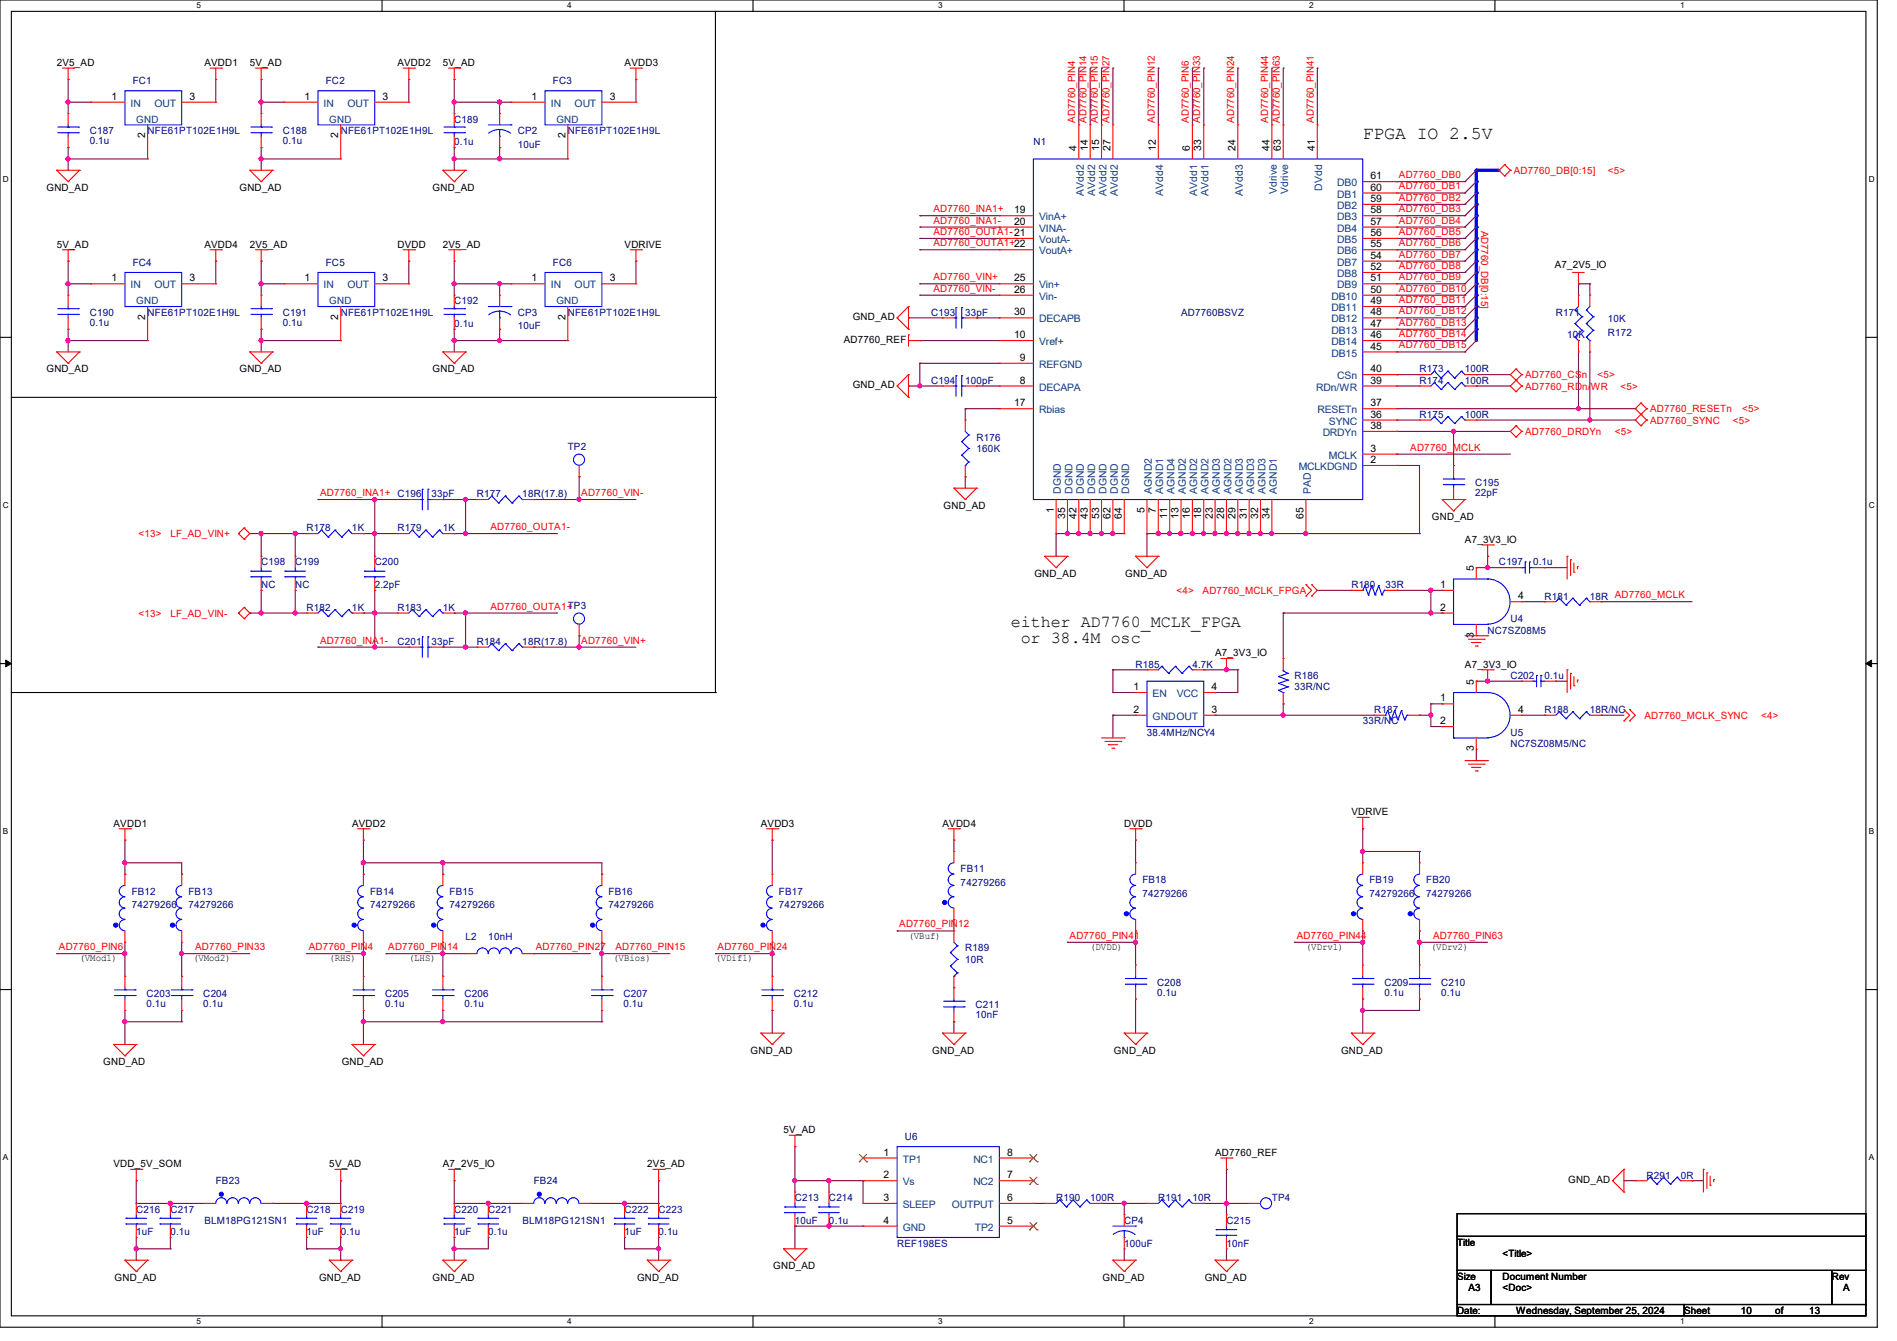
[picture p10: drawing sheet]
<svg xmlns="http://www.w3.org/2000/svg" width="297mm" height="210mm" viewBox="0 0 297 210" stroke-linecap="round" stroke-linejoin="round" font-family="sans-serif">
<defs><g id="words">
<text font-size="2.8" x="213.4" y="21.8">FPGA IO 2.5V</text>
<g font-size="2.6">
<text x="158.2" y="98.1">either AD7760_MCLK_FPGA</text>
<text x="159.8" y="100.8">or 38.4M osc</text>
</g>
<g font-size="1.6">
<text x="8.9" y="10.3">2V5_AD</text>
<text x="32" y="10.3">AVDD1</text>
<text x="39.1" y="10.3">5V_AD</text>
<text x="62.2" y="10.3">AVDD2</text>
<text x="69.3" y="10.3">5V_AD</text>
<text x="97.8" y="10.3">AVDD3</text>
<text x="17.4" y="15.6">1</text>
<text x="29.7" y="15.6">3</text>
<text x="47.7" y="15.6">1</text>
<text x="59.9" y="15.6">3</text>
<text x="83.2" y="15.6">1</text>
<text x="95.5" y="15.6">3</text>
<text x="22.7" y="21.7" transform="rotate(-90 22.7 21.7)">2</text>
<text x="53" y="21.7" transform="rotate(-90 53 21.7)">2</text>
<text x="88.5" y="21.7" transform="rotate(-90 88.5 21.7)">2</text>
<text x="168.5" y="23.7" transform="rotate(-90 168.5 23.7)">4</text>
<text x="170.3" y="23.7" transform="rotate(-90 170.3 23.7)">14</text>
<text x="172.1" y="23.7" transform="rotate(-90 172.1 23.7)">15</text>
<text x="173.9" y="23.7" transform="rotate(-90 173.9 23.7)">27</text>
<text x="181" y="23.7" transform="rotate(-90 181 23.7)">12</text>
<text x="186.3" y="23.7" transform="rotate(-90 186.3 23.7)">6</text>
<text x="188.1" y="23.7" transform="rotate(-90 188.1 23.7)">33</text>
<text x="193.4" y="23.7" transform="rotate(-90 193.4 23.7)">24</text>
<text x="198.8" y="23.7" transform="rotate(-90 198.8 23.7)">44</text>
<text x="200.5" y="23.7" transform="rotate(-90 200.5 23.7)">63</text>
<text x="205.9" y="23.7" transform="rotate(-90 205.9 23.7)">41</text>
<text x="7.3" y="29.9">GND_AD</text>
<text x="37.5" y="29.9">GND_AD</text>
<text x="67.7" y="29.9">GND_AD</text>
<text x="214.6" y="29.8">60</text>
<text x="214.6" y="28.1">61</text>
<text x="158.8" y="33.4">19</text>
<text x="158.8" y="35.2">20</text>
<text x="214.6" y="35.2">57</text>
<text x="214.6" y="33.4">58</text>
<text x="214.6" y="31.6">59</text>
<text x="8.9" y="38.8">5V_AD</text>
<text x="32" y="38.8">AVDD4</text>
<text x="39.1" y="38.8">2V5_AD</text>
<text x="62.2" y="38.8">DVDD</text>
<text x="69.3" y="38.8">2V5_AD</text>
<text x="97.8" y="38.8">VDRIVE</text>
<text x="214.6" y="40.5">54</text>
<text x="214.6" y="38.7">55</text>
<text x="214.6" y="37">56</text>
<text x="243.4" y="42">A7_2V5_IO</text>
<text x="17.4" y="44.1">1</text>
<text x="29.7" y="44.1">3</text>
<text x="47.7" y="44.1">1</text>
<text x="59.9" y="44.1">3</text>
<text x="83.2" y="44.1">1</text>
<text x="95.5" y="44.1">3</text>
<text x="158.8" y="44.1">25</text>
<text x="158.8" y="45.8">26</text>
<text x="214.6" y="47.6">49</text>
<text x="214.6" y="45.8">50</text>
<text x="214.6" y="44.1">51</text>
<text x="214.6" y="42.3">52</text>
<text x="22.7" y="50.1" transform="rotate(-90 22.7 50.1)">2</text>
<text x="53" y="50.1" transform="rotate(-90 53 50.1)">2</text>
<text x="88.5" y="50.1" transform="rotate(-90 88.5 50.1)">2</text>
<text x="132.1" y="53.7">AD7760_REF</text>
<text x="133.5" y="50.2">GND_AD</text>
<text x="158.8" y="53">10</text>
<text x="158.8" y="49.4">30</text>
<text x="214.6" y="53">46</text>
<text x="214.6" y="51.2">47</text>
<text x="214.6" y="49.4">48</text>
<text x="7.3" y="58.3">GND_AD</text>
<text x="37.5" y="58.3">GND_AD</text>
<text x="67.7" y="58.3">GND_AD</text>
<text x="159.7" y="56.5">9</text>
<text x="214.6" y="58.3">40</text>
<text x="214.6" y="54.7">45</text>
<text x="133.5" y="60.8">GND_AD</text>
<text x="158.8" y="63.6">17</text>
<text x="159.7" y="60.1">8</text>
<text x="214.6" y="65.4">36</text>
<text x="214.6" y="63.6">37</text>
<text x="214.6" y="60.1">39</text>
<text x="214.6" y="70.7">3</text>
<text x="214.6" y="67.2">38</text>
<text x="214.6" y="72.5">2</text>
<text x="147.7" y="79.7">GND_AD</text>
<text x="165" y="80.3" transform="rotate(-90 165 80.3)">1</text>
<text x="166.8" y="81.2" transform="rotate(-90 166.8 81.2)">35</text>
<text x="168.5" y="81.2" transform="rotate(-90 168.5 81.2)">42</text>
<text x="170.3" y="81.2" transform="rotate(-90 170.3 81.2)">43</text>
<text x="172.1" y="81.2" transform="rotate(-90 172.1 81.2)">53</text>
<text x="173.9" y="81.2" transform="rotate(-90 173.9 81.2)">62</text>
<text x="175.6" y="81.2" transform="rotate(-90 175.6 81.2)">64</text>
<text x="179.2" y="80.3" transform="rotate(-90 179.2 80.3)">5</text>
<text x="181" y="80.3" transform="rotate(-90 181 80.3)">7</text>
<text x="182.8" y="81.2" transform="rotate(-90 182.8 81.2)">11</text>
<text x="184.5" y="81.2" transform="rotate(-90 184.5 81.2)">13</text>
<text x="186.3" y="81.2" transform="rotate(-90 186.3 81.2)">16</text>
<text x="188.1" y="81.2" transform="rotate(-90 188.1 81.2)">18</text>
<text x="189.9" y="81.2" transform="rotate(-90 189.9 81.2)">23</text>
<text x="191.6" y="81.2" transform="rotate(-90 191.6 81.2)">28</text>
<text x="193.4" y="81.2" transform="rotate(-90 193.4 81.2)">29</text>
<text x="195.2" y="81.2" transform="rotate(-90 195.2 81.2)">31</text>
<text x="197" y="81.2" transform="rotate(-90 197 81.2)">32</text>
<text x="198.8" y="81.2" transform="rotate(-90 198.8 81.2)">34</text>
<text x="204.1" y="81.2" transform="rotate(-90 204.1 81.2)">65</text>
<text x="224.2" y="81.4">GND_AD</text>
<text x="229.4" y="85">A7_3V3_IO</text>
<text x="230.8" y="89.4" transform="rotate(-90 230.8 89.4)">5</text>
<text x="162" y="90.3">GND_AD</text>
<text x="176.2" y="90.3">GND_AD</text>
<text x="225.5" y="92.1">1</text>
<text x="225.5" y="95.6">2</text>
<text x="237.7" y="93.9">4</text>
<text x="230.8" y="99.9" transform="rotate(-90 230.8 99.9)">3</text>
<text x="190.2" y="102.8">A7_3V3_IO</text>
<text x="229.4" y="104.6">A7_3V3_IO</text>
<text x="230.8" y="107.2" transform="rotate(-90 230.8 107.2)">5</text>
<text x="177.5" y="108.1">1</text>
<text x="177.5" y="111.6">2</text>
<text x="189.7" y="111.6">3</text>
<text x="189.7" y="108.1">4</text>
<text x="225.5" y="109.9">1</text>
<text x="225.5" y="113.4">2</text>
<text x="237.7" y="111.6">4</text>
<text x="230.8" y="117.7" transform="rotate(-90 230.8 117.7)">3</text>
<text x="17.8" y="129.5">AVDD1</text>
<text x="55.1" y="129.5">AVDD2</text>
<text x="119.1" y="129.5">AVDD3</text>
<text x="147.6" y="129.5">AVDD4</text>
<text x="176" y="129.5">DVDD</text>
<text x="211.6" y="127.7">VDRIVE</text>
<text x="142.2" y="147">(VBuf)</text>
<text x="170.7" y="148.8">(DVDD)</text>
<text x="204.5" y="148.8">(VDrv1)</text>
<text x="224" y="148.8">(VDrv2)</text>
<text x="12.4" y="150.6">(VMod1)</text>
<text x="30.2" y="150.6">(VMod2)</text>
<text x="51.6" y="150.6">(RHS)</text>
<text x="64" y="150.6">(LHS)</text>
<text x="96" y="150.6">(VBios)</text>
<text x="112" y="150.6">(VDif1)</text>
<text x="16.2" y="166.8">GND_AD</text>
<text x="53.5" y="166.8">GND_AD</text>
<text x="117.5" y="165">GND_AD</text>
<text x="146" y="165">GND_AD</text>
<text x="174.4" y="165">GND_AD</text>
<text x="210" y="165">GND_AD</text>
<text x="122.7" y="177.5">5V_AD</text>
<text x="17.8" y="182.8">VDD_5V_SOM</text>
<text x="51.6" y="182.8">5V_AD</text>
<text x="69.3" y="182.8">A7_2V5_IO</text>
<text x="101.3" y="182.8">2V5_AD</text>
<text x="138.3" y="181">1</text>
<text x="138.3" y="184.5">2</text>
<text x="157.7" y="184.5">7</text>
<text x="157.7" y="181">8</text>
<text x="190.2" y="181">AD7760_REF</text>
<text x="245.5" y="185.3">GND_AD</text>
<text x="138.3" y="188.1">3</text>
<text x="138.3" y="191.6">4</text>
<text x="157.7" y="191.6">5</text>
<text x="157.7" y="188.1">6</text>
<text x="228.1" y="195.1">Title</text>
<text x="235.2" y="196.8">&lt;Title&gt;</text>
<text x="17.9" y="200.6">GND_AD</text>
<text x="50" y="200.6">GND_AD</text>
<text x="67.7" y="200.6">GND_AD</text>
<text x="99.7" y="200.6">GND_AD</text>
<text x="121.1" y="198.8">GND_AD</text>
<text x="172.6" y="200.6">GND_AD</text>
<text x="188.6" y="200.6">GND_AD</text>
<text x="228.1" y="200.4">Size</text>
<text x="229.9" y="202.2">A3</text>
<text x="235.2" y="200.4">Document Number</text>
<text x="235.2" y="202.2">&lt;Doc&gt;</text>
<text x="286.8" y="200.4">Rev</text>
<text x="288.6" y="202.2">A</text>
<text x="228.1" y="205.7">Date:</text>
<text x="237.4" y="205.7">Wednesday, September 25, 2024</text>
<text x="263.7" y="205.7">Sheet</text>
<text x="272.6" y="205.7">10</text>
<text x="277.9" y="205.7">of</text>
<text x="283.2" y="205.7">13</text>
</g>
<g font-size="1.6" fill="#004080">
<text x="20.4" y="16.7">IN</text>
<text x="24.2" y="16.7">OUT</text>
<text x="50.7" y="16.7">IN</text>
<text x="54.4" y="16.7">OUT</text>
<text x="86.2" y="16.7">IN</text>
<text x="90" y="16.7">OUT</text>
<text x="21.3" y="19.2">GND</text>
<text x="51.6" y="19.2">GND</text>
<text x="87.1" y="19.2">GND</text>
<text x="207" y="29.8" transform="rotate(-90 207 29.8)">DVdd</text>
<text x="209.4" y="29.2">DB0</text>
<text x="162.7" y="34.5">VinA+</text>
<text x="169.7" y="30.6" transform="rotate(-90 169.7 30.6)">AVdd2</text>
<text x="171.5" y="30.6" transform="rotate(-90 171.5 30.6)">AVdd2</text>
<text x="173.2" y="30.6" transform="rotate(-90 173.2 30.6)">AVdd2</text>
<text x="175" y="30.6" transform="rotate(-90 175 30.6)">AVdd2</text>
<text x="182.1" y="30.6" transform="rotate(-90 182.1 30.6)">AVdd4</text>
<text x="187.5" y="30.6" transform="rotate(-90 187.5 30.6)">AVdd1</text>
<text x="189.2" y="30.6" transform="rotate(-90 189.2 30.6)">AVdd1</text>
<text x="194.6" y="30.6" transform="rotate(-90 194.6 30.6)">AVdd3</text>
<text x="199.9" y="30.4" transform="rotate(-90 199.9 30.4)">Vdrive</text>
<text x="201.7" y="30.4" transform="rotate(-90 201.7 30.4)">Vdrive</text>
<text x="209.4" y="34.5">DB3</text>
<text x="209.4" y="32.7">DB2</text>
<text x="209.4" y="30.9">DB1</text>
<text x="162.7" y="36.3">VINA-</text>
<text x="162.7" y="38.1">VoutA-</text>
<text x="162.7" y="39.8">VoutA+</text>
<text x="209.4" y="41.6">DB7</text>
<text x="209.4" y="39.8">DB6</text>
<text x="209.4" y="38.1">DB5</text>
<text x="209.4" y="36.3">DB4</text>
<text x="20.4" y="45.2">IN</text>
<text x="21.3" y="47.7">GND</text>
<text x="24.2" y="45.2">OUT</text>
<text x="50.7" y="45.2">IN</text>
<text x="51.6" y="47.7">GND</text>
<text x="54.4" y="45.2">OUT</text>
<text x="86.2" y="45.2">IN</text>
<text x="87.1" y="47.7">GND</text>
<text x="90" y="45.2">OUT</text>
<text x="162.7" y="45.2">Vin+</text>
<text x="162.7" y="46.9">Vin-</text>
<text x="208.5" y="46.9">DB10</text>
<text x="209.4" y="45.2">DB9</text>
<text x="209.4" y="43.4">DB8</text>
<text x="162.7" y="50.5">DECAPB</text>
<text x="208.5" y="52.3">DB13</text>
<text x="208.5" y="50.5">DB12</text>
<text x="208.5" y="48.7">DB11</text>
<text x="162.7" y="57.6">REFGND</text>
<text x="162.7" y="54.1">Vref+</text>
<text x="208.5" y="55.8">DB15</text>
<text x="208.5" y="54.1">DB14</text>
<text x="209.4" y="59.4">CSn</text>
<text x="162.7" y="61.2">DECAPA</text>
<text x="162.7" y="64.7">Rbias</text>
<text x="206.1" y="61.2">RDn/WR</text>
<text x="206.3" y="64.7">RESETn</text>
<text x="207.1" y="68.3">DRDYn</text>
<text x="208.1" y="71.8">MCLK</text>
<text x="208.1" y="66.5">SYNC</text>
<text x="166.1" y="77.3" transform="rotate(-90 166.1 77.3)">DGND</text>
<text x="167.9" y="77.3" transform="rotate(-90 167.9 77.3)">DGND</text>
<text x="169.7" y="77.3" transform="rotate(-90 169.7 77.3)">DGND</text>
<text x="171.5" y="77.3" transform="rotate(-90 171.5 77.3)">DGND</text>
<text x="173.2" y="77.3" transform="rotate(-90 173.2 77.3)">DGND</text>
<text x="175" y="77.3" transform="rotate(-90 175 77.3)">DGND</text>
<text x="176.8" y="77.3" transform="rotate(-90 176.8 77.3)">DGND</text>
<text x="180.3" y="77.3" transform="rotate(-90 180.3 77.3)">AGND2</text>
<text x="182.1" y="77.3" transform="rotate(-90 182.1 77.3)">AGND1</text>
<text x="183.9" y="77.3" transform="rotate(-90 183.9 77.3)">AGND4</text>
<text x="185.7" y="77.3" transform="rotate(-90 185.7 77.3)">AGND2</text>
<text x="187.5" y="77.3" transform="rotate(-90 187.5 77.3)">AGND2</text>
<text x="189.2" y="77.3" transform="rotate(-90 189.2 77.3)">AGND2</text>
<text x="191" y="77.3" transform="rotate(-90 191 77.3)">AGND3</text>
<text x="192.8" y="77.3" transform="rotate(-90 192.8 77.3)">AGND2</text>
<text x="194.6" y="77.3" transform="rotate(-90 194.6 77.3)">AGND3</text>
<text x="196.3" y="77.3" transform="rotate(-90 196.3 77.3)">AGND3</text>
<text x="198.1" y="77.3" transform="rotate(-90 198.1 77.3)">AGND3</text>
<text x="199.9" y="77.3" transform="rotate(-90 199.9 77.3)">AGND1</text>
<text x="203.4" y="73.6">MCLKDGND</text>
<text x="205.2" y="77.3" transform="rotate(-90 205.2 77.3)">PAD</text>
<text x="180.5" y="109.2">EN</text>
<text x="180.5" y="112.7">GNDOUT</text>
<text x="184.2" y="109.2">VCC</text>
<text x="141.3" y="182.1">TP1</text>
<text x="141.3" y="185.6">Vs</text>
<text x="152.4" y="185.6">NC2</text>
<text x="152.4" y="182.1">NC1</text>
<text x="141.3" y="189.2">SLEEP</text>
<text x="149" y="189.2">OUTPUT</text>
<text x="141.3" y="192.7">GND</text>
<text x="152.7" y="192.7">TP2</text>
</g>
<g font-size="1.6" fill="#000080">
<text x="20.8" y="13.2">FC1</text>
<text x="51" y="13.2">FC2</text>
<text x="86.6" y="13.2">FC3</text>
<text x="14.1" y="21">C187</text>
<text x="14.1" y="22.6">0.1u</text>
<text x="23.1" y="21">NFE61PT102E1H9L</text>
<text x="44.3" y="21">C188</text>
<text x="44.3" y="22.6">0.1u</text>
<text x="53.3" y="21">NFE61PT102E1H9L</text>
<text x="71.1" y="19.2">C189</text>
<text x="71.1" y="22.8">0.1u</text>
<text x="81.1" y="21">CP2</text>
<text x="81.1" y="23.1">10uF</text>
<text x="88.9" y="21">NFE61PT102E1H9L</text>
<text x="161.8" y="22.8">N1</text>
<text x="20.8" y="41.6">FC4</text>
<text x="51" y="41.6">FC5</text>
<text x="86.6" y="41.6">FC6</text>
<text x="71.1" y="47.7">C192</text>
<text x="14.1" y="49.4">C190</text>
<text x="14.1" y="51.1">0.1u</text>
<text x="23.1" y="49.4">NFE61PT102E1H9L</text>
<text x="44.3" y="49.4">C191</text>
<text x="44.3" y="51.1">0.1u</text>
<text x="53.3" y="49.4">NFE61PT102E1H9L</text>
<text x="71.1" y="51.2">0.1u</text>
<text x="81.1" y="49.4">CP3</text>
<text x="81.1" y="51.6">10uF</text>
<text x="88.9" y="49.4">NFE61PT102E1H9L</text>
<text x="145.8" y="49.4">C193</text>
<text x="151.1" y="49.4">33pF</text>
<text x="184.9" y="49.4">AD7760BSVZ</text>
<text x="243.6" y="49.4">R171</text>
<text x="245.4" y="53">10K</text>
<text x="251.8" y="52.7">R172</text>
<text x="251.8" y="50.5">10K</text>
<text x="222.2" y="58.3">R173</text>
<text x="229.4" y="58.3">100R</text>
<text x="145.8" y="60.1">C194</text>
<text x="151.1" y="60.1">100pF</text>
<text x="222.2" y="60.1">R174</text>
<text x="222.2" y="65.4">R175</text>
<text x="229.4" y="60.1">100R</text>
<text x="229.4" y="65.4">100R</text>
<text x="88.9" y="70.4">TP2</text>
<text x="152.9" y="69">R176</text>
<text x="152.9" y="70.8">160K</text>
<text x="62.2" y="77.9">C196</text>
<text x="67.6" y="77.9">33pF</text>
<text x="74.7" y="77.9">R177</text>
<text x="81.8" y="77.9">18R(17.8)</text>
<text x="231" y="76.1">C195</text>
<text x="231" y="77.7">22pF</text>
<text x="48" y="83.2">R178</text>
<text x="55.1" y="83.2">1K</text>
<text x="62.2" y="83.2">R179</text>
<text x="69.3" y="83.2">1K</text>
<text x="40.9" y="88.6">C198</text>
<text x="46.2" y="88.6">C199</text>
<text x="58.7" y="88.6">C200</text>
<text x="234.7" y="88.6">C197</text>
<text x="240" y="88.6">0.1u</text>
<text x="40.9" y="92.1">NC</text>
<text x="46.2" y="92.1">NC</text>
<text x="48" y="95.7">R182</text>
<text x="55.1" y="95.7">1K</text>
<text x="58.7" y="92.1">2.2pF</text>
<text x="62.2" y="95.7">R183</text>
<text x="69.3" y="95.7">1K</text>
<text x="88.9" y="95.3">TP3</text>
<text x="211.6" y="92.1">R180</text>
<text x="216.9" y="92.1">33R</text>
<text x="241.8" y="93.9">R181</text>
<text x="248.9" y="93.9">18R AD7760_MCLK</text>
<text x="62.2" y="101">C201</text>
<text x="67.6" y="101">33pF</text>
<text x="74.7" y="101">R184</text>
<text x="81.8" y="101">18R(17.8)</text>
<text x="232.9" y="99.2">NC7SZ08M5</text>
<text x="236.5" y="97.4">U4</text>
<text x="177.8" y="104.6">R185</text>
<text x="186.7" y="104.6">4.7K</text>
<text x="202.7" y="106.3">R186</text>
<text x="236.5" y="106.3">C202</text>
<text x="241.8" y="106.3">0.1u</text>
<text x="202.7" y="108.1">33R/NC</text>
<text x="213.4" y="113.5">33R/NC</text>
<text x="215.1" y="111.7">R187</text>
<text x="241.8" y="111.7">R188</text>
<text x="248.9" y="111.7">18R/NC</text>
<text x="179.6" y="115.2">38.4MHz/NCY4</text>
<text x="236.5" y="115.2">U5</text>
<text x="236.5" y="117">NC7SZ08M5/NC</text>
<text x="150.4" y="136.6">FB11</text>
<text x="20.6" y="140.1">FB12</text>
<text x="20.6" y="142.2">74279266</text>
<text x="29.5" y="140.1">FB13</text>
<text x="29.5" y="142.2">74279266</text>
<text x="58" y="140.1">FB14</text>
<text x="58" y="142.2">74279266</text>
<text x="70.4" y="140.1">FB15</text>
<text x="70.4" y="142.2">74279266</text>
<text x="95.3" y="140.1">FB16</text>
<text x="95.3" y="142.2">74279266</text>
<text x="122" y="140.1">FB17</text>
<text x="122" y="142.2">74279266</text>
<text x="150.4" y="138.7">74279266</text>
<text x="178.9" y="138.3">FB18</text>
<text x="178.9" y="140.5">74279266</text>
<text x="214.4" y="138.3">FB19</text>
<text x="214.4" y="140.5">74279266</text>
<text x="223.3" y="138.3">FB20</text>
<text x="223.3" y="140.5">74279266</text>
<text x="72.9" y="147.2">L2</text>
<text x="76.5" y="147.2">10nH</text>
<text x="151.1" y="149">R189</text>
<text x="151.1" y="150.8">10R</text>
<text x="181.2" y="154.3">C208</text>
<text x="181.2" y="156">0.1u</text>
<text x="216.7" y="154.3">C209</text>
<text x="216.7" y="156">0.1u</text>
<text x="225.6" y="154.3">C210</text>
<text x="225.6" y="156">0.1u</text>
<text x="22.9" y="156.1">C203</text>
<text x="22.9" y="157.7">0.1u</text>
<text x="31.8" y="156.1">C204</text>
<text x="31.8" y="157.7">0.1u</text>
<text x="60.3" y="156.1">C205</text>
<text x="60.3" y="157.7">0.1u</text>
<text x="72.7" y="156.1">C206</text>
<text x="72.7" y="157.7">0.1u</text>
<text x="97.6" y="156.1">C207</text>
<text x="97.6" y="157.7">0.1u</text>
<text x="124.3" y="156.1">C212</text>
<text x="124.3" y="157.7">0.1u</text>
<text x="152.7" y="157.9">C211</text>
<text x="152.7" y="159.5">10nF</text>
<text x="141.7" y="178.5">U6</text>
<text x="33.8" y="185.5">FB23</text>
<text x="83.6" y="185.5">FB24</text>
<text x="257.8" y="184.6">R291</text>
<text x="263.1" y="184.6">0R</text>
<text x="21.3" y="189.9">C216</text>
<text x="26.7" y="189.9">C217</text>
<text x="32" y="191.7">BLM18PG121SN1</text>
<text x="48" y="189.9">C218</text>
<text x="53.3" y="189.9">C219</text>
<text x="71.1" y="189.9">C220</text>
<text x="76.5" y="189.9">C221</text>
<text x="81.8" y="191.7">BLM18PG121SN1</text>
<text x="97.8" y="189.9">C222</text>
<text x="103.1" y="189.9">C223</text>
<text x="124.5" y="188.1">C213</text>
<text x="124.5" y="191.7">10uF</text>
<text x="129.8" y="188.1">C214</text>
<text x="129.8" y="191.7">0.1u</text>
<text x="165.4" y="188.1">R190</text>
<text x="170.7" y="188.1">100R</text>
<text x="176" y="191.7">CP4</text>
<text x="181.4" y="188.1">R191</text>
<text x="186.7" y="188.1">10R</text>
<text x="192" y="191.7">C215</text>
<text x="199.1" y="188.1">TP4</text>
<text x="21.3" y="193.5">1uF</text>
<text x="26.7" y="193.5">0.1u</text>
<text x="48" y="193.5">1uF</text>
<text x="53.3" y="193.5">0.1u</text>
<text x="71.1" y="193.5">1uF</text>
<text x="76.5" y="193.5">0.1u</text>
<text x="97.8" y="193.5">1uF</text>
<text x="103.1" y="193.5">0.1u</text>
<text x="140.5" y="195.2">REF198ES</text>
<text x="176" y="195.2">100uF</text>
<text x="192" y="195.2">10nF</text>
</g>
<g font-size="1.6" fill="#f00">
<text x="168.4" y="19.2" transform="rotate(-90 168.4 19.2)">AD7760_PIN4</text>
<text x="170.1" y="19.2" transform="rotate(-90 170.1 19.2)">AD7760_PIN14</text>
<text x="171.9" y="19.2" transform="rotate(-90 171.9 19.2)">AD7760_PIN15</text>
<text x="173.7" y="19.2" transform="rotate(-90 173.7 19.2)">AD7760_PIN27</text>
<text x="180.8" y="19.2" transform="rotate(-90 180.8 19.2)">AD7760_PIN12</text>
<text x="186.1" y="19.2" transform="rotate(-90 186.1 19.2)">AD7760_PIN6</text>
<text x="187.9" y="19.2" transform="rotate(-90 187.9 19.2)">AD7760_PIN33</text>
<text x="193.2" y="19.2" transform="rotate(-90 193.2 19.2)">AD7760_PIN24</text>
<text x="198.6" y="19.2" transform="rotate(-90 198.6 19.2)">AD7760_PIN44</text>
<text x="200.4" y="19.2" transform="rotate(-90 200.4 19.2)">AD7760_PIN63</text>
<text x="205.7" y="19.2" transform="rotate(-90 205.7 19.2)">AD7760_PIN41</text>
<text x="219" y="27.9">AD7760_DB0</text>
<text x="219" y="29.7">AD7760_DB1</text>
<text x="237" y="27.2">AD7760_DB[0:15]</text>
<text x="251.8" y="27.2">&lt;5&gt;</text>
<text x="146.1" y="33.2">AD7760_INA1+</text>
<text x="146.1" y="35">AD7760_INA1-</text>
<text x="219" y="31.5">AD7760_DB2</text>
<text x="219" y="33.2">AD7760_DB3</text>
<text x="219" y="35">AD7760_DB4</text>
<text x="146.1" y="36.8">AD7760_OUTA1-21</text>
<text x="146.1" y="38.6">AD7760_OUTA1+22</text>
<text x="219" y="36.8">AD7760_DB5</text>
<text x="219" y="38.6">AD7760_DB6</text>
<text x="219" y="40.3">AD7760_DB7</text>
<text x="231.9" y="36.1" transform="rotate(90 231.9 36.1)">AD7760_DB[0:15]</text>
<text x="146.1" y="43.9">AD7760_VIN+</text>
<text x="146.1" y="45.7">AD7760_VIN-</text>
<text x="219" y="42.1">AD7760_DB8</text>
<text x="219" y="43.9">AD7760_DB9</text>
<text x="219" y="45.7">AD7760_DB10</text>
<text x="219" y="47.5">AD7760_DB11</text>
<text x="219" y="49.2">AD7760_DB12</text>
<text x="219" y="51">AD7760_DB13</text>
<text x="219" y="52.8">AD7760_DB14</text>
<text x="219" y="54.6">AD7760_DB15</text>
<text x="238.8" y="59.2">AD7760_CSn</text>
<text x="250.1" y="59.2">&lt;5&gt;</text>
<text x="238.8" y="61">AD7760_RDn/WR</text>
<text x="253.7" y="61">&lt;5&gt;</text>
<text x="258.4" y="64.6">AD7760_RESETn</text>
<text x="272.8" y="64.6">&lt;5&gt;</text>
<text x="220.8" y="70.6">AD7760_MCLK</text>
<text x="238.8" y="68.1">AD7760_DRDYn</text>
<text x="252.8" y="68.1">&lt;5&gt;</text>
<text x="258.4" y="66.3">AD7760_SYNC</text>
<text x="271.3" y="66.3">&lt;5&gt;</text>
<text x="50.1" y="77.7">AD7760_INA1+</text>
<text x="91" y="77.7">AD7760_VIN-</text>
<text x="76.8" y="83">AD7760_OUTA1-</text>
<text x="21.7" y="84.1">&lt;13&gt;</text>
<text x="26.7" y="84.1">LF_AD_VIN+</text>
<text x="76.8" y="95.5">AD7760_OUTA1+</text>
<text x="184.2" y="93">&lt;4&gt;</text>
<text x="188.3" y="93">AD7760_MCLK_FPGA</text>
<text x="21.7" y="96.6">&lt;13&gt;</text>
<text x="26.7" y="96.6">LF_AD_VIN-</text>
<text x="50.1" y="100.8">AD7760_INA1-</text>
<text x="91" y="100.8">AD7760_VIN+</text>
<text x="257.5" y="112.6">AD7760_MCLK_SYNC</text>
<text x="275.8" y="112.6">&lt;4&gt;</text>
<text x="9.2" y="148.8">AD7760_PIN6</text>
<text x="30.6" y="148.8">AD7760_PIN33</text>
<text x="48.3" y="148.8">AD7760_PIN4</text>
<text x="60.8" y="148.8">AD7760_PIN14</text>
<text x="83.9" y="148.8">AD7760_PIN27</text>
<text x="96.3" y="148.8">AD7760_PIN15</text>
<text x="112.4" y="148.8">AD7760_PIN24</text>
<text x="140.8" y="145.2">AD7760_PIN12</text>
<text x="167.5" y="147">AD7760_PIN41</text>
<text x="203" y="147">AD7760_PIN44</text>
<text x="224.4" y="147">AD7760_PIN63</text>
</g>
<g font-size="1.3">
<text x="30.8" y="1.3">5</text>
<text x="88.8" y="1.3">4</text>
<text x="146.9" y="1.3">3</text>
<text x="205" y="1.3">2</text>
<text x="263.1" y="1.3">1</text>
<text x=".5" y="28.4">D</text>
<text x="292.6" y="28.4">D</text>
<text x=".5" y="79.5">C</text>
<text x="292.6" y="79.5">C</text>
<text x=".5" y="130.6">B</text>
<text x="292.6" y="130.6">B</text>
<text x=".5" y="181.7">A</text>
<text x="292.6" y="181.7">A</text>
<text x="30.8" y="207.4">5</text>
<text x="88.8" y="207.4">4</text>
<text x="146.9" y="207.4">3</text>
<text x="205" y="207.4">2</text>
<text x="263.1" y="207.4">1</text>
</g>
</g></defs>
<path d="M0 0h293.9v207.9h-293.9zM1.8 1.8h290.3v204.3h-290.3z" fill="none" stroke="#000" stroke-width=".17"/>
<g fill="#fff">
<path d="M30.8 .2h.7v1.4h-.7z"/>
<path d="M30.8 206.2h.7v1.4h-.7z"/>
</g>
<path d="M59.8 0v1.8M59.8 206.1v1.8" fill="none" stroke="#000" stroke-width=".17"/>
<g fill="#fff">
<path d="M88.8 .2h.7v1.4h-.7z"/>
<path d="M88.8 206.2h.7v1.4h-.7z"/>
</g>
<path d="M117.9 0v1.8M117.9 206.1v1.8" fill="none" stroke="#000" stroke-width=".17"/>
<g fill="#fff">
<path d="M146.9 .2h.7v1.4h-.7z"/>
<path d="M146.9 206.2h.7v1.4h-.7z"/>
</g>
<path d="M176 0v1.8M176 206.1v1.8" fill="none" stroke="#000" stroke-width=".17"/>
<g fill="#fff">
<path d="M205 .2h.7v1.4h-.7z"/>
<path d="M205 206.2h.7v1.4h-.7z"/>
</g>
<path d="M234.1 0v1.8M234.1 206.1v1.8" fill="none" stroke="#000" stroke-width=".17"/>
<g fill="#fff">
<path d="M263.1 .2h.6v1.4h-.6z"/>
<path d="M263.1 206.2h.6v1.4h-.6z"/>
<path d="M.5 27.3h.9v1.4h-.9z"/>
<path d="M292.6 27.3h.9v1.4h-.9z"/>
<path d="M.5 78.4h.9v1.4h-.9z"/>
<path d="M292.6 78.4h.9v1.4h-.9z"/>
</g>
<path d="M0 52.8h1.8M292.1 52.8h1.8" fill="none" stroke="#000" stroke-width=".17"/>
<g fill="#fff">
<path d="M.5 129.5h.8v1.4h-.8z"/>
<path d="M292.6 129.5h.8v1.4h-.8z"/>
</g>
<path d="M0 103.9h1.8M292.1 103.9h1.8" fill="none" stroke="#000" stroke-width=".17"/>
<path d="M.9 103.4l.9 .5-.9 .5zM292.1 103.9l.9-.5v1z" fill="#000" stroke="#000" stroke-width=".16"/>
<g fill="#fff">
<path d="M.5 180.5h.8v1.4h-.8z"/>
<path d="M292.6 180.5h.8v1.4h-.8z"/>
</g>
<path d="M112 1.8v106.7M1.8 62.2h110.2M112 62.2h.1M1.8 108.5h.1M1.8 108.5h110.2M112 108.5h.1M0 155h1.8M292.1 155h1.8" fill="none" stroke="#000" stroke-width=".17"/>
<g fill="none" stroke="#800040" stroke-width=".17">
<path d="M10.7 12.4h.1M10.7 16h.1M10.7 16h3.5M10.7 12.4v5.4M33.8 12.4h.1M33.8 12.4v3.6M40.9 16h.1M40.9 12.4h.1M40.9 12.4v5.4M40.9 16h3.5M64 12.4h.1M64 12.4v3.6"/>
<path d="M71.1 16h.1M71.1 12.4h.1M71.1 12.4v5.4M71.1 16h8.9M78.2 16h.1M78.2 16v1.8M99.6 12.4h.1M99.6 12.4v3.6M168.9 10.7h.1M168.9 10.7v8.9M170.7 10.7h.1M170.7 10.7v8.9"/>
<path d="M172.5 10.7h.1M172.5 10.7v8.9M174.2 10.7h.1M174.2 10.7v8.9M181.4 10.7h.1M181.4 10.7v8.9M186.7 10.7h.1M186.7 10.7v8.9M188.5 10.7h.1M188.5 10.7v8.9M193.8 10.7h.1M193.8 10.7v8.9"/>
<path d="M199.1 10.7h.1M199.1 10.7v8.9M200.9 10.7h.1M200.9 10.7v8.9M206.2 10.7h.1M206.2 10.7v8.9M10.7 23.1h.1M10.7 24.9h.1M10.7 24.9h12.4M10.7 23.1v3.6M40.9 23.1h.1M40.9 24.9h.1"/>
<path d="M40.9 23.1v3.6M40.9 24.9h12.4M71.1 23.1h.1M71.1 24.9h.1M71.1 23.1v3.6M71.1 24.9h17.8M78.2 23.1h.1M78.2 24.9h.1M78.2 23.1v1.8M144 33.8h.1M144 35.6h.1M144 37.3h.1"/>
<path d="M144 39.1h.1M144 33.8h12.5M144 35.6h12.5M144 37.3h12.5M144 39.1h12.5M10.7 44.4h.1M10.7 40.9h.1M10.7 51.6h.1M10.7 53.3h.1M10.7 53.3h12.4M10.7 44.4h3.5M10.7 40.9v5.3"/>
<path d="M10.7 51.6v3.5M33.8 40.9h.1M33.8 40.9v3.5M40.9 44.4h.1M40.9 40.9h.1M40.9 51.6h.1M40.9 53.3h.1M40.9 40.9v5.3M40.9 51.6v3.5M40.9 53.3h12.4M40.9 44.4h3.5M64 40.9h.1"/>
<path d="M64 40.9v3.5M71.1 44.4h.1M71.1 40.9h.1M71.1 51.6h.1M71.1 53.3h.1M71.1 53.3h17.8M71.1 44.4h8.9M71.1 40.9v5.3M71.1 51.6v3.5M78.2 44.4h.1M78.2 51.6h.1M78.2 53.3h.1"/>
<path d="M78.2 44.4v1.8M78.2 51.6v1.7M99.6 40.9h.1M99.6 40.9v3.5M142.2 49.8h.1M142.2 49.8h5.4M144 53.3h.1M144 44.4h.1M144 46.2h.1M144 56.9h.1M144 53.3h12.5M144 44.4h12.5"/>
<path d="M144 46.2h12.5M144 56.9h12.5M144 56.9v3.6M152.9 49.8h.1M152.9 49.8h3.6M218.7 58.7h.1M218.7 58.7h3.5M231.1 58.7h.1M231.1 58.7h5.4M247.1 44.4h.1M247.1 44.4h1.8M247.1 44.4v1.8"/>
<path d="M247.1 55.1v8.9M248.9 44.4h.1M248.9 44.4v1.8M248.9 55.1v10.7M49.8 78.2h.1M49.8 78.2h14.2M58.7 78.2h.1M58.7 78.2v8.9M69.3 78.2h.1M69.3 78.2h5.4M72.9 78.2h.1M72.9 78.2v5.4"/>
<path d="M83.6 78.2h.1M83.6 78.2h16M90.7 74.7h.1M90.7 78.2h.1M90.7 74.7v3.5M142.2 60.5h.1M142.2 60.5h5.4M144 60.5h.1M151.1 64h.1M151.1 74.7h.1M151.1 64h5.4M151.1 64v1.8"/>
<path d="M151.1 74.7v1.8M152.9 60.5h.1M152.9 60.5h3.6M218.7 67.6h.1M218.7 65.8h.1M218.7 60.5h.1M218.7 71.1h.1M218.7 72.9h.1M218.7 67.6h17.8M218.7 65.8h3.5M218.7 60.5h3.5M218.7 71.1h17.8"/>
<path d="M218.7 72.9h3.5v10.7M218.7 64h37.3M227.6 67.6h.1M227.6 67.6v5.3M231.1 60.5h.1M231.1 65.8h24.9M231.1 60.5h5.4M247.1 64h.1M248.9 65.8h.1M256 64h.1M256 65.8h.1M39.1 83.6h.1"/>
<path d="M39.1 96h.1M39.1 83.6h8.9M39.1 96h8.9M40.9 83.6h.1M40.9 92.5h.1M40.9 96h.1M40.9 83.6v3.5M40.9 92.5v3.5M46.2 92.5h.1M46.2 83.6h.1M46.2 96h.1M46.2 83.6v3.5"/>
<path d="M46.2 92.5v3.5M56.9 96h.1M56.9 83.6h.1M56.9 83.6h5.3M56.9 96h5.3M58.7 92.5h.1M58.7 83.6h.1M58.7 96h.1M58.7 92.5v8.8M71.1 96h.1M71.1 83.6h.1M71.1 83.6h16"/>
<path d="M71.1 96h16M72.9 96h.1M72.9 96v5.3M87.1 96h.1M87.1 83.6h.1M90.7 99.6h.1M90.7 99.6v1.7M165.4 83.6h.1M165.4 83.6h10.6M165.4 83.6v3.5M167.1 83.6h.1M168.9 83.6h.1"/>
<path d="M170.7 83.6h.1M172.5 83.6h.1M174.2 83.6h.1M179.6 83.6h.1M179.6 83.6h42.6M179.6 83.6v3.5M181.4 83.6h.1M183.1 83.6h.1M184.9 83.6h.1M186.7 83.6h.1M188.5 83.6h.1M190.2 83.6h.1"/>
<path d="M192 83.6h.1M193.8 83.6h.1M195.6 83.6h.1M197.4 83.6h.1M199.1 83.6h.1M200.9 96h.1M200.9 96h24.9M200.9 96v7.1M204.5 83.6h.1M206.2 92.5h5.4M211.6 92.5h.1M218.7 92.5h.1"/>
<path d="M218.7 92.5h7.1M222.2 83.6h.1M224 92.5h.1M224 92.5v3.5M225.8 92.5h.1M225.8 96h.1M231.1 88.9h.1M231.1 88.9h5.4M232.9 87.1h.1M232.9 88.9h.1M232.9 87.1v1.8M238.3 94.2h3.5"/>
<path d="M241.8 88.9h.1M241.8 94.2h.1M241.8 88.9h3.6M250.7 94.2h.1M250.7 94.2h14.2M49.8 101.3h.1M49.8 101.3h14.2M58.7 101.3h.1M69.3 101.3h.1M69.3 101.3h5.4M72.9 101.3h.1M83.6 101.3h.1"/>
<path d="M83.6 101.3h16M90.7 101.3h.1M174.2 104.9h.1M174.2 108.5h.1M174.2 112h.1M174.2 104.9v3.6M174.2 112v3.6M174.2 112h3.6M174.2 104.9h5.4M174.2 108.5h3.6M188.5 104.9h.1M188.5 104.9h5.3"/>
<path d="M190.2 112h.1M190.2 108.5h.1M190.2 112h24.9M192 104.9h.1M193.8 104.9h.1M193.8 104.9v3.6h-3.6M200.9 112h.1M200.9 110.2h.1M200.9 110.2v1.8M222.2 112h.1M222.2 112h1.8M224 112h.1"/>
<path d="M224 110.2h.1M224 110.2v3.6h1.8M224 110.2h1.8M225.8 110.2h.1M225.8 113.8h.1M231.1 106.7h.1M231.1 119.1h.1M231.1 106.7h7.2M231.1 117.3v1.8M232.9 106.7h.1M238.3 112h3.5M241.8 112h.1"/>
<path d="M250.7 112h.1M250.7 112h3.6M19.6 136.9h.1M19.6 135.1h.1M19.6 131.6h.1M19.6 135.1h8.8v1.8M19.6 131.6v5.3M28.4 136.9h.1M56.9 136.9h.1M56.9 135.1h.1M56.9 131.6h.1M56.9 131.6v5.3"/>
<path d="M56.9 135.1h37.3v1.8M69.3 136.9h.1M69.3 135.1h.1M69.3 135.1v1.8M94.2 136.9h.1M120.9 131.6h.1M120.9 131.6v5.3M149.4 131.6h.1M149.4 131.6v1.7M177.8 131.6h.1M177.8 131.6v3.5M213.4 129.8h.1"/>
<path d="M213.4 133.3h.1M213.4 129.8v5.3M213.4 133.3h8.8M222.2 133.3h.1M222.2 133.3v1.8M8.9 149.4h.1M8.9 149.4h10.7M19.6 149.4h.1M19.6 147.6v5.3M19.6 158.2v5.4M28.4 149.4h.1M28.4 149.4h10.7"/>
<path d="M28.4 147.6v5.3M28.4 158.2v1.8M48 149.4h.1M48 149.4h8.9M56.9 149.4h.1M56.9 147.6v5.3M56.9 158.2v5.4M60.5 149.4h.1M60.5 149.4h12.4M69.3 149.4h.1M69.3 147.6v5.3M69.3 158.2v1.8"/>
<path d="M83.6 149.4h.1M83.6 149.4h8.9M94.2 149.4h.1M94.2 149.4h10.7M94.2 147.6v5.3M94.2 158.2v1.8M112 149.4h.1M112 149.4h8.9M120.9 158.2h.1M120.9 149.4h.1M120.9 147.6v5.3M120.9 158.2v3.6"/>
<path d="M140.5 145.8h.1M149.4 144h.1M149.4 144v1.8h-8.9M167.1 147.6h.1M167.1 147.6h10.7M177.8 156.5h.1M177.8 145.8h.1M177.8 147.6h.1M177.8 145.8v5.3M177.8 156.5v5.3M202.7 147.6h.1M202.7 147.6h10.7"/>
<path d="M213.4 156.5h.1M213.4 145.8h.1M213.4 147.6h.1M213.4 158.2h.1M213.4 145.8v5.3M213.4 156.5v5.3M222.2 145.8h.1M222.2 156.5h.1M222.2 147.6h.1M222.2 147.6h10.7M222.2 145.8v5.3M222.2 156.5v1.7h-8.8"/>
<path d="M19.6 160h.1M19.6 160h8.8M28.4 160h.1M56.9 160h.1M56.9 160h37.3M69.3 160h.1M94.2 160h.1M124.5 179.6h.1M124.5 179.6v7.1M149.4 160h.1M149.4 160v1.8M71.1 193.8h.1"/>
<path d="M71.1 195.6h.1M71.1 188.5h.1M71.1 184.9h.1M71.1 184.9v3.6M71.1 193.8v3.6M71.1 188.5h10.7M76.5 193.8h.1M76.5 188.5h.1M76.5 193.8v1.8h-5.4M92.5 188.5h.1M97.8 193.8h.1M97.8 195.6h.1"/>
<path d="M97.8 188.5h.1M97.8 193.8v1.8M97.8 195.6h5.3M103.1 193.8h.1M103.1 195.6h.1M103.1 184.9h.1M103.1 184.9v3.6h-10.6M103.1 193.8v3.6M124.5 184.9h.1M124.5 192h.1M124.5 192v3.6M124.5 184.9h10.6"/>
<path d="M124.5 192h10.6M129.8 184.9h.1M129.8 192h.1M129.8 184.9v1.8M135.1 184.9h.1M135.1 184.9v3.6M161.8 188.5h.1M161.8 188.5h1.8M172.5 188.5h.1M172.5 188.5h7.1M176 188.5h.1M176 197.4h.1"/>
<path d="M176 188.5v1.7M176 195.6v1.8M188.5 188.5h.1M188.5 188.5h7.1M192 188.5h.1M192 183.1h.1M192 197.4h.1M192 183.1v7.1M192 195.6v1.8M254.3 184.9h.1M254.3 184.9h1.7M264.9 184.9h.1"/>
<path d="M264.9 184.9h1.8"/>
</g>
<g fill="#f0f" stroke="#f0f" stroke-width=".17">
<circle cx="40.9" cy="83.5" r=".32"/>
<circle cx="40.9" cy="96" r=".32"/>
<circle cx="46.2" cy="96" r=".32"/>
<circle cx="46.2" cy="83.5" r=".32"/>
<circle cx="58.7" cy="96" r=".32"/>
<circle cx="58.7" cy="83.5" r=".32"/>
<circle cx="58.7" cy="78.2" r=".32"/>
<circle cx="72.9" cy="101.3" r=".32"/>
<circle cx="72.9" cy="96" r=".32"/>
<circle cx="72.9" cy="78.2" r=".32"/>
<circle cx="72.9" cy="83.5" r=".32"/>
<circle cx="58.7" cy="101.3" r=".32"/>
<circle cx="90.7" cy="101.3" r=".32"/>
<circle cx="227.6" cy="67.5" r=".32"/>
<circle cx="248.9" cy="65.8" r=".32"/>
<circle cx="167.1" cy="83.5" r=".32"/>
<circle cx="168.9" cy="83.5" r=".32"/>
<circle cx="172.4" cy="83.5" r=".32"/>
<circle cx="170.7" cy="83.5" r=".32"/>
<circle cx="174.2" cy="83.5" r=".32"/>
<circle cx="183.1" cy="83.5" r=".32"/>
<circle cx="181.3" cy="83.5" r=".32"/>
<circle cx="186.7" cy="83.5" r=".32"/>
<circle cx="184.9" cy="83.5" r=".32"/>
<circle cx="190.2" cy="83.5" r=".32"/>
<circle cx="188.4" cy="83.5" r=".32"/>
<circle cx="193.8" cy="83.5" r=".32"/>
<circle cx="192" cy="83.5" r=".32"/>
<circle cx="195.6" cy="83.5" r=".32"/>
<circle cx="197.3" cy="83.5" r=".32"/>
<circle cx="199.1" cy="83.5" r=".32"/>
<circle cx="144" cy="60.4" r=".32"/>
<circle cx="56.9" cy="149.3" r=".32"/>
<circle cx="56.9" cy="135.1" r=".32"/>
<circle cx="56.9" cy="160" r=".32"/>
<circle cx="69.3" cy="149.3" r=".32"/>
<circle cx="94.2" cy="149.3" r=".32"/>
<circle cx="120.9" cy="149.3" r=".32"/>
<circle cx="19.5" cy="149.3" r=".32"/>
<circle cx="19.5" cy="135.1" r=".32"/>
<circle cx="19.5" cy="160" r=".32"/>
<circle cx="28.4" cy="149.3" r=".32"/>
<circle cx="69.3" cy="135.1" r=".32"/>
<circle cx="69.3" cy="160" r=".32"/>
<circle cx="213.3" cy="158.2" r=".32"/>
<circle cx="213.3" cy="147.6" r=".32"/>
<circle cx="213.3" cy="133.3" r=".32"/>
<circle cx="222.2" cy="147.6" r=".32"/>
<circle cx="177.8" cy="147.6" r=".32"/>
<circle cx="78.2" cy="16" r=".32"/>
<circle cx="71.1" cy="16" r=".32"/>
<circle cx="78.2" cy="24.9" r=".32"/>
<circle cx="71.1" cy="24.9" r=".32"/>
<circle cx="78.2" cy="44.4" r=".32"/>
<circle cx="71.1" cy="44.4" r=".32"/>
<circle cx="78.2" cy="53.3" r=".32"/>
<circle cx="71.1" cy="53.3" r=".32"/>
<circle cx="40.9" cy="16" r=".32"/>
<circle cx="40.9" cy="24.9" r=".32"/>
<circle cx="10.6" cy="16" r=".32"/>
<circle cx="10.6" cy="44.4" r=".32"/>
<circle cx="10.6" cy="53.3" r=".32"/>
<circle cx="40.9" cy="44.4" r=".32"/>
<circle cx="40.9" cy="53.3" r=".32"/>
<circle cx="10.6" cy="24.9" r=".32"/>
<circle cx="90.7" cy="78.2" r=".32"/>
<circle cx="103.1" cy="195.6" r=".32"/>
<circle cx="71.1" cy="195.6" r=".32"/>
<circle cx="76.4" cy="188.4" r=".32"/>
<circle cx="97.8" cy="188.4" r=".32"/>
<circle cx="192" cy="188.4" r=".32"/>
<circle cx="176" cy="188.4" r=".32"/>
<circle cx="124.4" cy="184.9" r=".32"/>
<circle cx="129.8" cy="184.9" r=".32"/>
<circle cx="129.8" cy="192" r=".32"/>
<circle cx="247.1" cy="64" r=".32"/>
<circle cx="204.4" cy="83.5" r=".32"/>
<circle cx="224" cy="112" r=".32"/>
<circle cx="192" cy="104.9" r=".32"/>
<circle cx="200.9" cy="112" r=".32"/>
<circle cx="232.9" cy="88.9" r=".32"/>
<circle cx="232.9" cy="106.7" r=".32"/>
<circle cx="224" cy="92.4" r=".32"/>
<circle cx="224" cy="96" r=".32"/>
</g>
<path d="M231.1 26.7h3.6" fill="none" stroke="#00f" stroke-width=".51"/>
<circle cx="231.1" cy="26.7" r=".25" fill="#00f"/>
<path d="M231.1 26.7v1.7" fill="none" stroke="#00f" stroke-width=".51"/>
<circle cx="231.1" cy="26.7" r=".25" fill="#00f"/>
<path d="M218.7 28.4h.1M218.7 28.4h10.7" fill="none" stroke="#800040" stroke-width=".17"/>
<path d="M231.1 51.6v1.7" fill="none" stroke="#00f" stroke-width=".51"/>
<circle cx="231.1" cy="51.6" r=".25" fill="#00f"/>
<path d="M218.7 30.2h.1M218.7 30.2h10.7" fill="none" stroke="#800040" stroke-width=".17"/>
<path d="M231.1 49.8v1.8" fill="none" stroke="#00f" stroke-width=".51"/>
<circle cx="231.1" cy="49.8" r=".25" fill="#00f"/>
<path d="M231.1 48v1.8" fill="none" stroke="#00f" stroke-width=".51"/>
<circle cx="231.1" cy="48" r=".25" fill="#00f"/>
<path d="M231.1 46.2v1.8" fill="none" stroke="#00f" stroke-width=".51"/>
<circle cx="231.1" cy="46.2" r=".25" fill="#00f"/>
<path d="M231.1 44.4v1.8" fill="none" stroke="#00f" stroke-width=".51"/>
<circle cx="231.1" cy="44.5" r=".25" fill="#00f"/>
<path d="M218.7 32h.1M218.7 33.8h.1M218.7 32h10.7M218.7 33.8h10.7" fill="none" stroke="#800040" stroke-width=".17"/>
<path d="M231.1 42.7v1.7" fill="none" stroke="#00f" stroke-width=".51"/>
<circle cx="231.1" cy="42.7" r=".25" fill="#00f"/>
<path d="M231.1 40.9v1.8" fill="none" stroke="#00f" stroke-width=".51"/>
<circle cx="231.1" cy="40.9" r=".25" fill="#00f"/>
<path d="M231.1 39.1v1.8" fill="none" stroke="#00f" stroke-width=".51"/>
<circle cx="231.1" cy="39.1" r=".25" fill="#00f"/>
<path d="M231.1 37.3v1.8" fill="none" stroke="#00f" stroke-width=".51"/>
<circle cx="231.1" cy="37.3" r=".25" fill="#00f"/>
<path d="M231.1 35.6v1.7" fill="none" stroke="#00f" stroke-width=".51"/>
<circle cx="231.1" cy="35.6" r=".25" fill="#00f"/>
<path d="M231.1 33.8v1.8" fill="none" stroke="#00f" stroke-width=".51"/>
<circle cx="231.1" cy="33.8" r=".25" fill="#00f"/>
<path d="M231.1 32v1.8" fill="none" stroke="#00f" stroke-width=".51"/>
<circle cx="231.1" cy="32" r=".25" fill="#00f"/>
<path d="M218.7 35.6h.1M218.7 35.6h10.7" fill="none" stroke="#800040" stroke-width=".17"/>
<path d="M231.1 30.2v1.8" fill="none" stroke="#00f" stroke-width=".51"/>
<circle cx="231.1" cy="30.2" r=".25" fill="#00f"/>
<path d="M231.1 28.4v1.8" fill="none" stroke="#00f" stroke-width=".51"/>
<circle cx="231.1" cy="28.4" r=".25" fill="#00f"/>
<g fill="none" stroke="#800040" stroke-width=".17">
<path d="M218.7 37.3h.1M218.7 39.1h.1M218.7 37.3h10.7M218.7 39.1h10.7M229.4 39.1h.1M229.4 37.3h.1M229.4 35.6h.1M229.4 33.8h.1M229.4 32h.1M229.4 30.2h.1M229.4 28.4h.1M231.1 39.1l-1.7 1.8"/>
<path d="M231.1 37.3l-1.7 1.8M231.1 35.6l-1.7 1.7M231.1 33.8l-1.7 1.8M231.1 32l-1.7 1.8M231.1 30.2l-1.7 1.8M231.1 28.4l-1.7 1.8M231.1 26.7l-1.7 1.7M218.7 40.9h.1M218.7 42.7h.1M218.7 44.4h.1M218.7 46.2h.1M218.7 48h.1"/>
<path d="M218.7 49.8h.1M218.7 51.6h.1M218.7 53.3h.1M218.7 55.1h.1M218.7 40.9h10.7M218.7 42.7h10.7M218.7 44.4h10.7M218.7 46.2h10.7M218.7 48h10.7M218.7 49.8h10.7M218.7 51.6h10.7M218.7 53.3h10.7"/>
<path d="M218.7 55.1h10.7M229.4 53.3h.1M229.4 55.1h.1M229.4 51.6h.1M229.4 49.8h.1M229.4 48h.1M229.4 46.2h.1M229.4 44.4h.1M229.4 42.7h.1M229.4 40.9h.1M231.1 51.6l-1.7 1.7M231.1 53.3l-1.7 1.8"/>
<path d="M231.1 49.8l-1.7 1.8M231.1 48l-1.7 1.8M231.1 46.2l-1.7 1.8M231.1 44.4l-1.7 1.8M231.1 42.7l-1.7 1.7M231.1 40.9l-1.7 1.8M243.6 106.7h.1M243.6 106.7h1.8M21.3 195.6h.1M21.3 197.4h.1M21.3 188.5h.1M21.3 184.9h.1"/>
<path d="M21.3 195.6h5.4M21.3 184.9v3.6M21.3 193.8v3.6M21.3 188.5h10.7M26.7 195.6h.1M26.7 188.5h.1M26.7 193.8v1.8M42.7 188.5h.1M48 195.6h.1M48 188.5h.1M48 193.8v1.8M48 195.6h5.3"/>
<path d="M53.3 195.6h.1M53.3 197.4h.1M53.3 184.9h.1M53.3 184.9v3.6h-10.6M53.3 193.8v3.6"/>
</g>
<g fill="#f0f" stroke="#f0f" stroke-width=".17">
<circle cx="53.3" cy="195.6" r=".32"/>
<circle cx="21.3" cy="195.6" r=".32"/>
<circle cx="26.6" cy="188.4" r=".32"/>
<circle cx="48" cy="188.4" r=".32"/>
<circle cx="40.9" cy="83.5" r=".32"/>
<circle cx="40.9" cy="96" r=".32"/>
<circle cx="46.2" cy="96" r=".32"/>
<circle cx="46.2" cy="83.5" r=".32"/>
<circle cx="58.7" cy="96" r=".32"/>
<circle cx="58.7" cy="83.5" r=".32"/>
<circle cx="58.7" cy="78.2" r=".32"/>
<circle cx="72.9" cy="101.3" r=".32"/>
<circle cx="72.9" cy="96" r=".32"/>
<circle cx="72.9" cy="78.2" r=".32"/>
<circle cx="72.9" cy="83.5" r=".32"/>
<circle cx="58.7" cy="101.3" r=".32"/>
<circle cx="90.7" cy="101.3" r=".32"/>
<circle cx="227.6" cy="67.5" r=".32"/>
<circle cx="248.9" cy="65.8" r=".32"/>
<circle cx="167.1" cy="83.5" r=".32"/>
<circle cx="168.9" cy="83.5" r=".32"/>
<circle cx="172.4" cy="83.5" r=".32"/>
<circle cx="170.7" cy="83.5" r=".32"/>
<circle cx="174.2" cy="83.5" r=".32"/>
<circle cx="183.1" cy="83.5" r=".32"/>
<circle cx="181.3" cy="83.5" r=".32"/>
<circle cx="186.7" cy="83.5" r=".32"/>
<circle cx="184.9" cy="83.5" r=".32"/>
<circle cx="190.2" cy="83.5" r=".32"/>
<circle cx="188.4" cy="83.5" r=".32"/>
<circle cx="193.8" cy="83.5" r=".32"/>
<circle cx="192" cy="83.5" r=".32"/>
<circle cx="195.6" cy="83.5" r=".32"/>
<circle cx="197.3" cy="83.5" r=".32"/>
<circle cx="199.1" cy="83.5" r=".32"/>
<circle cx="144" cy="60.4" r=".32"/>
<circle cx="56.9" cy="149.3" r=".32"/>
<circle cx="56.9" cy="135.1" r=".32"/>
<circle cx="56.9" cy="160" r=".32"/>
<circle cx="69.3" cy="149.3" r=".32"/>
<circle cx="94.2" cy="149.3" r=".32"/>
<circle cx="120.9" cy="149.3" r=".32"/>
<circle cx="19.5" cy="149.3" r=".32"/>
<circle cx="19.5" cy="135.1" r=".32"/>
<circle cx="19.5" cy="160" r=".32"/>
<circle cx="28.4" cy="149.3" r=".32"/>
<circle cx="69.3" cy="135.1" r=".32"/>
<circle cx="69.3" cy="160" r=".32"/>
<circle cx="213.3" cy="158.2" r=".32"/>
<circle cx="213.3" cy="147.6" r=".32"/>
<circle cx="213.3" cy="133.3" r=".32"/>
<circle cx="222.2" cy="147.6" r=".32"/>
<circle cx="177.8" cy="147.6" r=".32"/>
<circle cx="78.2" cy="16" r=".32"/>
<circle cx="71.1" cy="16" r=".32"/>
<circle cx="78.2" cy="24.9" r=".32"/>
<circle cx="71.1" cy="24.9" r=".32"/>
<circle cx="78.2" cy="44.4" r=".32"/>
<circle cx="71.1" cy="44.4" r=".32"/>
<circle cx="78.2" cy="53.3" r=".32"/>
<circle cx="71.1" cy="53.3" r=".32"/>
<circle cx="40.9" cy="16" r=".32"/>
<circle cx="40.9" cy="24.9" r=".32"/>
<circle cx="10.6" cy="16" r=".32"/>
<circle cx="10.6" cy="44.4" r=".32"/>
<circle cx="10.6" cy="53.3" r=".32"/>
<circle cx="40.9" cy="44.4" r=".32"/>
<circle cx="40.9" cy="53.3" r=".32"/>
<circle cx="10.6" cy="24.9" r=".32"/>
<circle cx="90.7" cy="78.2" r=".32"/>
<circle cx="103.1" cy="195.6" r=".32"/>
<circle cx="71.1" cy="195.6" r=".32"/>
<circle cx="76.4" cy="188.4" r=".32"/>
<circle cx="97.8" cy="188.4" r=".32"/>
<circle cx="192" cy="188.4" r=".32"/>
<circle cx="176" cy="188.4" r=".32"/>
<circle cx="124.4" cy="184.9" r=".32"/>
<circle cx="129.8" cy="184.9" r=".32"/>
<circle cx="129.8" cy="192" r=".32"/>
<circle cx="247.1" cy="64" r=".32"/>
<circle cx="204.4" cy="83.5" r=".32"/>
<circle cx="224" cy="112" r=".32"/>
<circle cx="192" cy="104.9" r=".32"/>
<circle cx="200.9" cy="112" r=".32"/>
<circle cx="232.9" cy="88.9" r=".32"/>
<circle cx="232.9" cy="106.7" r=".32"/>
<circle cx="224" cy="92.4" r=".32"/>
<circle cx="224" cy="96" r=".32"/>
</g>
<g fill="none" stroke="#f00" stroke-width=".17">
<path d="M9.8 10.7h1.8M10.7 12.4h.1M10.7 17.8h.1M10.7 10.7v1.7M10.7 17.8v1.8M11.6 10.7h.1M14.2 16h.1M14.2 16h5.4M23.1 19.6v5.3M28.4 16h5.4M32.9 10.7h1.8M33.8 12.4h.1"/>
<path d="M33.8 16h.1M33.8 10.7v1.7M34.7 10.7h.1M40 10.7h1.8M40.9 12.4h.1M40.9 17.8h.1M40.9 10.7v1.7M40.9 17.8v1.8M41.8 10.7h.1M44.4 16h.1M44.4 16h5.4M53.3 19.6v5.3"/>
<path d="M58.7 16h5.3M63.1 10.7h1.8M64 12.4h.1M64 16h.1M64 10.7v1.7M64.9 10.7h.1M70.2 10.7h1.8M71.1 12.4h.1M71.1 17.8h.1M71.1 10.7v1.7M71.1 17.8v1.8M72 10.7h.1"/>
<path d="M78.2 17.8h.1M78.2 17.8v1.8M80 16h.1M80 16h5.3M88.9 19.6v5.3M94.2 16h5.4M98.7 10.7h1.8M99.6 12.4h.1M99.6 16h.1M99.6 10.7v1.7M100.5 10.7h.1M168.9 19.6h.1"/>
<path d="M168.9 19.6v5.3M170.7 19.6h.1M170.7 19.6v5.3M172.5 19.6h.1M172.5 19.6v5.3M174.2 19.6h.1M174.2 19.6v5.3M181.4 19.6h.1M181.4 19.6v5.3M186.7 19.6h.1M186.7 19.6v5.3M188.5 19.6h.1"/>
<path d="M188.5 19.6v5.3M193.8 19.6h.1M193.8 19.6v5.3M199.1 19.6h.1M199.1 19.6v5.3M200.9 19.6h.1M200.9 19.6v5.3M206.2 19.6h.1M206.2 19.6v5.3M8.9 26.7h.1M8.9 26.7h3.5M8.9 26.7l1.8 1.7"/>
<path d="M9.8 39.1h1.8M10.7 28.4h.1M10.7 23.1h.1M10.7 21.3v1.8M10.7 39.1v1.8M11.6 39.1h.1M12.4 26.7h.1M12.4 26.7l-1.7 1.7M23.1 24.9h.1M32.9 39.1h1.8M33.8 39.1v1.8M34.7 39.1h.1"/>
<path d="M39.1 26.7h.1M39.1 26.7h3.6M39.1 26.7l1.8 1.7M40 39.1h1.8M40.9 28.4h.1M40.9 23.1h.1M40.9 21.3v1.8M40.9 39.1v1.8M41.8 39.1h.1M42.7 26.7h.1M42.7 26.7l-1.8 1.7M53.3 24.9h.1"/>
<path d="M63.1 39.1h1.8M64 39.1v1.8M64.9 39.1h.1M69.3 26.7h.1M69.3 26.7h3.6M69.3 26.7l1.8 1.7M70.2 39.1h1.8M71.1 28.4h.1M71.1 23.1h.1M71.1 21.3v1.8M71.1 39.1v1.8M72 39.1h.1"/>
<path d="M72.9 26.7h.1M72.9 26.7l-1.8 1.7M78.2 23.1h.1M78.2 21.3v1.8M88.9 24.9h.1M98.7 39.1h1.8M99.6 39.1v1.8M100.5 39.1h.1M156.5 33.8h.1M156.5 35.6h.1M156.5 37.3h.1M156.5 39.1h.1"/>
<path d="M156.5 39.1h5.3M156.5 33.8h5.3M156.5 35.6h5.3M156.5 37.3h5.3M213.4 39.1h5.3M213.4 33.8h5.3M213.4 35.6h5.3M213.4 37.3h5.3M213.4 32h5.3M213.4 30.2h5.3M213.4 28.4h5.3M218.7 39.1h.1"/>
<path d="M218.7 37.3h.1M218.7 35.6h.1M218.7 33.8h.1M218.7 32h.1M218.7 30.2h.1M218.7 28.4h.1M235.6 25.8h.1M235.6 27.6h.1M235.6 25.8l-.9 .9 .9 .9M235.6 25.8l.9 .9M236.5 26.7h.1M236.5 26.7l-.9 .9"/>
<path d="M8.9 55.1h.1M8.9 55.1h3.5M8.9 55.1l1.8 1.8M10.7 40.9h.1M10.7 56.9h.1M10.7 46.2h.1M10.7 51.6h.1M10.7 46.2v1.8M10.7 49.8v1.8M12.4 55.1h.1M12.4 55.1l-1.7 1.8M14.2 44.4h.1"/>
<path d="M14.2 44.4h5.4M23.1 53.3h.1M23.1 48v5.3M28.4 44.4h5.4M33.8 40.9h.1M33.8 44.4h.1M39.1 55.1h.1M39.1 55.1h3.6M39.1 55.1l1.8 1.8M40.9 40.9h.1M40.9 56.9h.1M40.9 46.2h.1"/>
<path d="M40.9 51.6h.1M40.9 46.2v1.8M40.9 49.8v1.8M42.7 55.1h.1M42.7 55.1l-1.8 1.8M44.4 44.4h.1M44.4 44.4h5.4M53.3 53.3h.1M53.3 48v5.3M58.7 44.4h5.3M64 40.9h.1M64 44.4h.1"/>
<path d="M69.3 55.1h.1M69.3 55.1h3.6M69.3 55.1l1.8 1.8M71.1 40.9h.1M71.1 56.9h.1M71.1 46.2h.1M71.1 51.6h.1M71.1 46.2v1.8M71.1 49.8v1.8M72.9 55.1h.1M72.9 55.1l-1.8 1.8M78.2 46.2h.1"/>
<path d="M78.2 51.6h.1M78.2 46.2v1.8M78.2 49.8v1.8M80 44.4h.1M80 44.4h5.3M88.9 53.3h.1M88.9 48v5.3M94.2 44.4h5.4M99.6 40.9h.1M99.6 44.4h.1M140.5 49.8h.1M140.5 49.8l1.7 1.8"/>
<path d="M142.2 52.5h.1M142.2 48h.1M142.2 51.6h.1M142.2 58.7h.1M142.2 53.3h1.8M142.2 48v3.6M142.2 52.5v1.7M142.2 58.7v3.5M142.2 48l-1.7 1.8M142.2 58.7l-1.7 1.8M144 53.3h.1M147.6 49.8h.1"/>
<path d="M147.6 49.8h1.8M151.1 49.8h1.8M152.9 49.8h.1M156.5 56.9h.1M156.5 53.3h.1M156.5 44.4h.1M156.5 46.2h.1M156.5 49.8h.1M156.5 53.3h5.3M156.5 49.8h5.3M156.5 44.4h5.3M156.5 56.9h5.3"/>
<path d="M156.5 46.2h5.3M213.4 55.1h5.3M213.4 53.3h5.3M213.4 42.7h5.3M213.4 49.8h5.3M213.4 44.4h5.3M213.4 58.7h5.3M213.4 46.2h5.3M213.4 51.6h5.3M213.4 48h5.3M213.4 40.9h5.3M218.7 58.7h.1"/>
<path d="M218.7 55.1h.1M218.7 53.3h.1M218.7 51.6h.1M218.7 49.8h.1M218.7 48h.1M218.7 46.2h.1M218.7 44.4h.1M218.7 42.7h.1M218.7 40.9h.1M222.2 58.7h.1M222.2 58.7h1.8M229.4 58.7h1.7"/>
<path d="M231.1 58.7h.1M237.4 57.8h.1M237.4 59.6h.1M237.4 57.8l-.9 .9 1.8 1.8M237.4 57.8l.9 .9M238.3 58.7h.1M238.3 58.7l-1.8 1.8 .9 .8M246.3 42.7h.1M246.3 42.7h1.7M247.1 44.4h.1M247.1 46.2h.1M247.1 55.1h.1"/>
<path d="M247.1 42.7v1.7M247.1 46.2v1.8M247.1 53.3v1.8M248.9 46.2h.1M248.9 55.1h.1M248.9 46.2v1.8M248.9 53.3v1.8M64 78.2h.1M64 78.2h1.8M67.6 78.2h1.7M69.3 78.2h.1M74.7 78.2h.1"/>
<path d="M74.7 78.2h1.8M81.8 78.2h1.8M83.6 78.2h.1M90.7 74.7h.1M90.7 72.9v1.8M140.5 60.5h.1M140.5 60.5l1.7 1.7M142.2 62.2h.1M147.6 60.5h.1M147.6 60.5h1.8M149.4 76.5h.1M149.4 76.5h3.5"/>
<path d="M149.4 76.5l1.7 1.7M151.1 78.2h.1M151.1 65.8h.1M151.1 74.7h.1M151.1 60.5h1.8M151.1 65.8v1.8M151.1 72.9v1.8M152.9 76.5h.1M152.9 60.5h.1M152.9 76.5l-1.8 1.7M156.5 60.5h.1M156.5 64h.1"/>
<path d="M156.5 60.5h5.3M156.5 64h5.3M165.4 78.2v5.4M167.1 78.2v5.4M168.9 78.2v5.4M170.7 78.2v5.4M172.5 78.2v5.4M174.2 78.2v5.4M176 78.2v5.4M179.6 78.2v5.4M181.4 78.2v5.4M183.1 78.2v5.4"/>
<path d="M184.9 78.2v5.4M186.7 78.2v5.4M188.5 78.2v5.4M190.2 78.2v5.4M192 78.2v5.4M193.8 78.2v5.4M195.6 78.2v5.4M197.4 78.2v5.4M199.1 78.2v5.4M204.5 78.2v5.4M213.4 60.5h5.3M213.4 65.8h5.3"/>
<path d="M213.4 72.9h5.3M213.4 71.1h5.3M213.4 64h5.3M213.4 67.6h5.3M218.7 72.9h.1M218.7 71.1h.1M218.7 65.8h.1M218.7 64h.1M218.7 67.6h.1M218.7 60.5h.1M222.2 60.5h.1M222.2 65.8h.1"/>
<path d="M222.2 60.5h1.8M222.2 65.8h1.8M225.8 78.2h.1M225.8 78.2h3.6M225.8 78.2l1.8 1.8M227.6 72.9h.1M227.6 78.2h.1M227.6 72.9v1.8M227.6 76.5v1.7M229.4 78.2h.1M229.4 78.2l-1.8 1.8M229.4 60.5h1.7"/>
<path d="M229.4 65.8h1.7M231.1 60.5h.1M231.1 65.8h.1M237.4 61.3h.1M237.4 66.7h.1M237.4 68.5h.1M237.4 66.7l-.9 .9 .9 .9M237.4 66.7l.9 .9M238.3 60.5h.1M238.3 67.6h.1M238.3 60.5l-.9 .8M238.3 67.6l-.9 .9"/>
<path d="M256.9 63.1h.1M256.9 64.9h.1M256.9 66.7h.1M256.9 63.1l-.9 .9 1.8 1.8M256.9 63.1l.9 .9M257.8 64h.1M257.8 65.8h.1M257.8 64l-1.8 1.8 .9 .9M257.8 65.8l-.9 .9M37.3 83.6h.1M37.3 96h.1M37.3 83.6l.9 .9"/>
<path d="M37.3 96l.9 .9M38.2 82.7h.1M38.2 84.5h.1M38.2 95.1h.1M38.2 96.9h.1M38.2 82.7l.9 .9-.9 .9M38.2 82.7l-.9 .9M38.2 95.1l.9 .9-.9 .9M38.2 95.1l-.9 .9M40.9 92.5h.1M40.9 87.1h.1M40.9 87.1v1.8"/>
<path d="M40.9 90.7v1.8M46.2 92.5h.1M46.2 87.1h.1M46.2 87.1v1.8M46.2 90.7v1.8M48 96h.1M48 83.6h.1M48 83.6h1.8M48 96h1.8M55.1 83.6h1.8M55.1 96h1.8M56.9 96h.1"/>
<path d="M56.9 83.6h.1M58.7 92.5h.1M58.7 87.1h.1M58.7 87.1v1.8M58.7 90.7v1.8M62.2 83.6h.1M62.2 96h.1M62.2 83.6h1.8M62.2 96h1.8M69.3 83.6h1.8M69.3 96h1.8M71.1 83.6h.1"/>
<path d="M71.1 96h.1M90.7 99.6h.1M90.7 97.8v1.8M163.6 87.1h.1M163.6 87.1h3.5M163.6 87.1l1.8 1.8M165.4 88.9h.1M165.4 83.6h.1M167.1 87.1h.1M167.1 83.6h.1M167.1 87.1l-1.7 1.8M168.9 83.6h.1"/>
<path d="M170.7 83.6h.1M172.5 83.6h.1M174.2 83.6h.1M176 83.6h.1M177.8 87.1h.1M177.8 87.1h3.6M177.8 87.1l1.8 1.8M179.6 88.9h.1M179.6 83.6h.1M181.4 87.1h.1M181.4 83.6h.1M181.4 87.1l-1.8 1.8"/>
<path d="M183.1 83.6h.1M184.9 83.6h.1M186.7 83.6h.1M188.5 83.6h.1M190.2 83.6h.1M192 83.6h.1M193.8 83.6h.1M195.6 83.6h.1M197.4 83.6h.1M199.1 83.6h.1M204.5 93.3h.1M204.5 91.6h.1"/>
<path d="M204.5 83.6h.1M204.5 91.6l.9 .9-.9 .8M205.4 91.6h.1M205.4 93.3h.1M205.4 91.6l.8 .9-.8 .8M211.6 92.5h.1M211.6 92.5h1.8M216.9 92.5h1.8M218.7 92.5h.1M225.8 92.5h.1M225.8 96h.1M225.8 96h1.8"/>
<path d="M225.8 92.5h1.8M227.6 80h.1M229.4 99.6h3.5M231.1 99.6h.1M231.1 88.9h.1M231.1 88.9v1.8M231.1 97.8v1.8M232 85.3h1.8M232.9 87.1h.1M232.9 99.6h.1M232.9 85.3v1.8M233.8 85.3h.1"/>
<path d="M236.5 88.9h.1M236.5 94.2h1.8M236.5 88.9h1.8M238.3 94.2h.1M240 88.9h1.8M241.8 94.2h.1M241.8 88.9h.1M241.8 94.2h1.8M245.4 87.1h.1M245.4 87.1v3.6M245.9 87.7h.1M245.9 87.7v2.4"/>
<path d="M246.4 89.6h.1M246.4 88.2v1.4M247 88.7h.1M247 88.7v.4M248.9 94.2h1.8M250.7 94.2h.1M64 101.3h.1M64 101.3h1.8M67.6 101.3h1.7M69.3 101.3h.1M74.7 101.3h.1M74.7 101.3h1.8"/>
<path d="M81.8 101.3h1.8M83.6 101.3h.1M172.5 115.6h3.5M173 116.1h2.5M173.5 116.6h.1M173.5 116.6h1.5M174.1 117.2h.3M174.4 117.2h.1M175.5 116.1h.1M176 115.6h.1M177.8 108.5h.1M177.8 112h.1"/>
<path d="M177.8 112h1.8M177.8 108.5h1.8M179.6 104.9h.1M179.6 104.9h1.8M186.7 104.9h1.8M188.5 104.9h.1M188.5 112h1.7M188.5 108.5h1.7M190.2 112h.1M190.2 108.5h.1M191.1 103.1h1.8M192 104.9h.1"/>
<path d="M192 103.1v1.8M192.9 103.1h.1M200.9 110.2h.1M200.9 103.1h.1M200.9 103.1v1.8M200.9 108.5v1.7M215.1 112h.1M215.1 112h1.8M220.5 112h1.7M222.2 112h.1M225.8 110.2h.1M225.8 113.8h.1"/>
<path d="M225.8 110.2h1.8M225.8 113.8h1.8M229.4 119.1h3.5M229.9 119.7h2.5M229.9 100.1h2.5M230.4 100.6h.1M230.4 100.6h1.5M231 101.2h.3M231.1 117.3h.1M231.1 106.7h.1M231.1 106.7v1.8M231.1 115.6v1.7"/>
<path d="M231.3 101.2h.1M232 104.9h1.8M232.4 119.7h.1M232.4 100.1h.1M232.9 106.7h.1M232.9 119.1h.1M232.9 104.9v1.8M233.8 104.9h.1M236.5 112h1.8M238.3 112h.1M238.3 106.7h.1M238.3 106.7h1.7"/>
<path d="M241.8 112h.1M241.8 112h1.8M241.8 106.7h1.8M243.6 106.7h.1M245.4 104.9h.1M245.4 104.9v3.6M245.9 105.5h.1M245.9 105.5v2.4M246.4 107.4h.1M246.4 106v1.4M247 106.5h.1M247 106.5v.3"/>
<path d="M248.9 112h1.8M250.7 112h.1M254.3 112.9h.1M254.3 111.1h.1M254.3 111.1l.8 .9-.8 .9M255.1 112.9h.1M255.1 111.1h.1M255.1 111.1l.9 .9-.9 .9M18.7 129.8h1.7M19.6 131.6h.1M19.6 136.9h.1M19.6 129.8v1.8"/>
<path d="M19.6 136.9v1.8M20.4 129.8h.1M28.4 136.9h.1M28.4 136.9v1.8M56 129.8h1.8M56.9 131.6h.1M56.9 136.9h.1M56.9 129.8v1.8M56.9 136.9v1.8M57.8 129.8h.1M69.3 136.9h.1M69.3 136.9v1.8"/>
<path d="M94.2 136.9h.1M94.2 136.9v1.8M120 129.8h1.8M120.9 131.6h.1M120.9 136.9h.1M120.9 129.8v1.8M120.9 136.9v1.8M121.8 129.8h.1M148.5 129.8h1.7M149.4 131.6h.1M149.4 133.3h.1M149.4 129.8v1.8"/>
<path d="M149.4 133.3v1.8M150.2 129.8h.1M176.9 129.8h1.8M177.8 131.6h.1M177.8 135.1h.1M177.8 129.8v1.8M177.8 135.1v1.8M178.7 129.8h.1M212.5 128h1.7M213.4 129.8h.1M213.4 135.1h.1M213.4 128v1.8"/>
<path d="M213.4 135.1v1.8M214.2 128h.1M222.2 135.1h.1M222.2 135.1v1.8M230.4 120.2h.1M230.4 120.2h1.5M231 120.7h.3M231.3 120.7h.1M19.6 152.9h.1M19.6 158.2h.1M19.6 147.6h.1M19.6 145.8v1.8"/>
<path d="M19.6 152.9v1.8M19.6 156.5v1.7M28.4 152.9h.1M28.4 158.2h.1M28.4 147.6h.1M28.4 145.8v1.8M28.4 152.9v1.8M28.4 156.5v1.7M56.9 152.9h.1M56.9 158.2h.1M56.9 147.6h.1M56.9 145.8v1.8"/>
<path d="M56.9 152.9v1.8M56.9 156.5v1.7M69.3 152.9h.1M69.3 158.2h.1M69.3 147.6h.1M69.3 145.8v1.8M69.3 152.9v1.8M69.3 156.5v1.7M72.9 149.4h.1M72.9 149.4h1.8M81.8 149.4h1.8M83.6 149.4h.1"/>
<path d="M94.2 152.9h.1M94.2 158.2h.1M94.2 147.6h.1M94.2 145.8v1.8M94.2 152.9v1.8M94.2 156.5v1.7M120.9 152.9h.1M120.9 158.2h.1M120.9 147.6h.1M120.9 145.8v1.8M120.9 152.9v1.8M120.9 156.5v1.7"/>
<path d="M149.4 145.8h.1M149.4 154.7h.1M149.4 144h.1M149.4 142.2v1.8M149.4 145.8v1.8M149.4 152.9v3.6M149.4 158.2v1.8M177.8 151.1h.1M177.8 156.5h.1M177.8 145.8h.1M177.8 144v1.8M177.8 151.1v1.8"/>
<path d="M177.8 154.7v1.8M213.4 151.1h.1M213.4 156.5h.1M213.4 145.8h.1M213.4 144v1.8M213.4 151.1v1.8M213.4 154.7v1.8M222.2 151.1h.1M222.2 156.5h.1M222.2 145.8h.1M222.2 144v1.8M222.2 151.1v1.8"/>
<path d="M222.2 154.7v1.8M17.8 163.6h.1M17.8 163.6h3.5M17.8 163.6l1.8 1.8M19.6 165.4h.1M21.3 163.6h.1M21.3 163.6l-1.7 1.8M55.1 163.6h.1M55.1 163.6h3.6M55.1 163.6l1.8 1.8M56.9 165.4h.1M58.7 163.6h.1"/>
<path d="M58.7 163.6l-1.8 1.8M119.1 161.8h.1M119.1 161.8h3.6M119.1 161.8l1.8 1.8M120.9 163.6h.1M122.7 161.8h.1M122.7 161.8l-1.8 1.8M123.6 177.8h1.7M124.5 179.6h.1M124.5 177.8v1.8M125.3 177.8h.1M147.6 161.8h.1"/>
<path d="M147.6 161.8h3.5M147.6 161.8l1.8 1.8M149.4 163.6h.1M149.4 160h.1M151.1 161.8h.1M151.1 161.8l-1.7 1.8M176 161.8h.1M176 161.8h3.6M176 161.8l1.8 1.8M177.8 163.6h.1M179.6 161.8h.1M179.6 161.8l-1.8 1.8"/>
<path d="M211.6 161.8h.1M211.6 161.8h3.5M211.6 161.8l1.8 1.8M213.4 163.6h.1M215.1 161.8h.1M215.1 161.8l-1.7 1.8M19.6 197.4h.1M19.6 197.4h3.5M19.6 197.4l1.7 1.7M20.4 183.1h1.8M21.3 199.1h.1M21.3 184.9h.1"/>
<path d="M21.3 193.8h.1M21.3 188.5h.1M21.3 183.1v1.8M21.3 188.5v1.7M21.3 192v1.8M22.2 183.1h.1M23.1 197.4h.1M23.1 197.4l-1.8 1.7M26.7 193.8h.1M26.7 188.5h.1M26.7 188.5v1.7M26.7 192v1.8"/>
<path d="M32 188.5h.1M32 188.5h1.8M40.9 188.5h1.8M42.7 188.5h.1M48 193.8h.1M48 188.5h.1M48 188.5v1.7M48 192v1.8M51.6 197.4h.1M51.6 197.4h3.5M51.6 197.4l1.7 1.7M52.5 183.1h1.7"/>
<path d="M53.3 199.1h.1M53.3 184.9h.1M53.3 193.8h.1M53.3 188.5h.1M53.3 183.1v1.8M53.3 188.5v1.7M53.3 192v1.8M54.2 183.1h.1M55.1 197.4h.1M55.1 197.4l-1.8 1.7M69.3 197.4h.1M69.3 197.4h3.6"/>
<path d="M69.3 197.4l1.8 1.7M70.2 183.1h1.8M71.1 184.9h.1M71.1 199.1h.1M71.1 193.8h.1M71.1 188.5h.1M71.1 183.1v1.8M71.1 188.5v1.7M71.1 192v1.8M72 183.1h.1M72.9 197.4h.1M72.9 197.4l-1.8 1.7"/>
<path d="M76.5 193.8h.1M76.5 188.5h.1M76.5 188.5v1.7M76.5 192v1.8M81.8 188.5h.1M81.8 188.5h1.8M90.7 188.5h1.8M92.5 188.5h.1M97.8 193.8h.1M97.8 188.5h.1M97.8 188.5v1.7M97.8 192v1.8"/>
<path d="M101.3 197.4h.1M101.3 197.4h3.6M101.3 197.4l1.8 1.7M102.2 183.1h1.8M103.1 184.9h.1M103.1 199.1h.1M103.1 193.8h.1M103.1 188.5h.1M103.1 183.1v1.8M103.1 188.5v1.7M103.1 192v1.8M104 183.1h.1"/>
<path d="M104.9 197.4h.1M104.9 197.4l-1.8 1.7M122.7 195.6h.1M122.7 195.6h3.5M122.7 195.6l1.8 1.8M124.5 197.4h.1M124.5 192h.1M124.5 186.7h.1M124.5 186.7v1.8M124.5 190.2v1.8M126.2 195.6h.1M126.2 195.6l-1.7 1.8"/>
<path d="M129.8 192h.1M129.8 186.7h.1M129.8 186.7v1.8M129.8 190.2v1.8M135.1 181.4h.1M135.1 184.9h.1M135.1 188.5h.1M135.1 192h.1M135.1 181.4h5.4M135.1 188.5h5.4M135.1 184.9h5.4M135.1 192h5.4"/>
<path d="M156.5 181.4h5.3M156.5 188.5h5.3M156.5 184.9h5.3M156.5 192h5.3M161.8 192h.1M161.8 188.5h.1M161.8 184.9h.1M161.8 181.4h.1M163.6 188.5h.1M163.6 188.5h1.8M170.7 188.5h1.8M172.5 188.5h.1"/>
<path d="M174.2 197.4h.1M174.2 197.4h3.6M174.2 197.4l1.8 1.7M176 199.1h.1M176 190.2h.1M176 195.6h.1M176 190.2v1.8M176 193.8v1.8M177.8 197.4h.1M177.8 197.4l-1.8 1.7M179.6 188.5h.1M179.6 188.5h1.8"/>
<path d="M186.7 188.5h1.8M188.5 188.5h.1M190.2 197.4h.1M190.2 197.4h3.6M190.2 197.4l1.8 1.7M191.1 181.4h1.8M192 183.1h.1M192 199.1h.1M192 195.6h.1M192 190.2h.1M192 181.4v1.7M192 190.2v1.8"/>
<path d="M192 193.8v1.8M192.9 181.4h.1M193.8 197.4h.1M193.8 197.4l-1.8 1.7M195.6 188.5h.1M195.6 188.5h1.8M252.5 184.9h.1M252.5 184.9l1.8 1.8M254.3 183.1h.1M254.3 186.7h.1M254.3 183.1v3.6M254.3 183.1l-1.8 1.8"/>
<path d="M256 184.9h.1M256 184.9h1.8M263.1 184.9h1.8M264.9 184.9h.1M266.7 183.1h.1M266.7 183.1v3.6M267.3 183.7h.1M267.3 183.7v2.4M267.8 185.6h.1M267.8 184.2v1.4M268.3 184.7h.1M268.3 184.7v.4"/>
</g>
<path d="M228.1 190.1h64v3.5h-64zM228.1 193.6h64v5.4h-64zM228.1 199h5.4v5.3h-5.4zM233.5 199h53.3v5.3h-53.3zM286.8 199h5.3v5.3h-5.3zM228.1 204.3h35.6v1.8h-35.6zM263.7 204.3h28.4v1.8h-28.4z" fill="none" stroke="#000" stroke-width=".17"/>
<g fill="none" stroke="#00f" stroke-width=".17">
<path d="M9.1 19.9h3.2M10.7 19.9h.1M10.7 19.6v.3M12.3 19.9h.1M19.6 14.2h8.8v5.4h-8.8zM39.3 19.9h3.2M40.9 19.9h.1M40.9 19.6v.3M42.5 19.9h.1M49.8 14.2h8.9v5.4h-8.9zM69.5 19.9h3.2M71.1 19.9h.1"/>
<path d="M71.1 19.6v.3M72.7 19.9h.1M76.5 19.6h3.5M80 19.6h.1M85.3 14.2h8.9v5.4h-8.9zM9.1 20.8h3.2M10.7 20.8h.1M10.7 20.8v.5M12.3 20.8h.1M39.3 20.8h3.2M40.9 20.8h.1M40.9 20.8v.5"/>
<path d="M42.5 20.8h.1M69.5 20.8h3.2M71.1 20.8h.1M71.1 20.8v.5M72.7 20.8h.1M78.2 21.3h.1M78.2 20.3l1.1 .2 .6 .4M78.2 20.3l-.7 .1-1 .5M78.2 20.3v1M161.8 24.9h51.6v53.3h-51.6zM9.1 49.2h3.2M9.1 48.3h3.2"/>
<path d="M10.7 48.3h.1M10.7 49.2h.1M10.7 48v.3M10.7 49.2v.6M12.3 49.2h.1M12.3 48.3h.1M19.6 42.7h8.8v5.3h-8.8zM39.3 49.2h3.2M39.3 48.3h3.2M40.9 48.3h.1M40.9 49.2h.1M40.9 48v.3"/>
<path d="M40.9 49.2v.6M42.5 49.2h.1M42.5 48.3h.1M49.8 42.7h8.9v5.3h-8.9zM69.5 49.2h3.2M69.5 48.3h3.2M71.1 48.3h.1M71.1 49.2h.1M71.1 48v.3M71.1 49.2v.6M72.7 49.2h.1M72.7 48.3h.1"/>
<path d="M76.5 48h3.5M78.2 49.8h.1M78.2 48.7l1.1 .2 .6 .4M78.2 48.7l-.7 .1-1 .5M78.2 48.7v1.1M80 48h.1M85.3 42.7h8.9v5.3h-8.9zM149.4 49.8h.3M149.7 49.8h.1M149.7 48.2h.1M149.7 58.8h.1M149.7 48.2v3.2"/>
<path d="M149.7 58.8v3.3M150.6 48.2h.1M150.6 49.8h.1M150.6 58.8h.1M150.6 49.8h.5M150.6 48.2v3.2M150.6 58.8v3.3M224.6 59.9h.1M224.6 58.1h.1M224.6 59.9l-.6 .6M224.6 59.9l1 1.1M224.6 58.1l-.6 .6"/>
<path d="M224.6 58.1l1 1.1M225.6 59.2h.1M226.7 59.9h.1M226.7 58.1h.1M226.7 59.9l-1.1 1.1M226.7 59.9l1.1 1.1M226.7 58.1l-1.1 1.1M226.7 58.1l1.1 1.1M227.8 59.2h.1M228.8 59.9h.1M228.8 58.1h.1M228.8 59.9l-1 1.1"/>
<path d="M228.8 59.9l.6 .6M228.8 58.1l-1 1.1M228.8 58.1l.6 .6M229.4 58.7h.1M246.6 48.6h.1M246.6 50.7h.1M246.6 52.8h.1M246.6 48.6l1.1 1M246.6 50.7l1.1 1M246.6 52.8l.5 .5M247.1 53.3h.1M247.1 48l-.5 .6"/>
<path d="M247.7 49.6h.1M247.7 51.7h.1M247.7 49.6l-1.1 1.1M247.7 51.7l-1.1 1.1M248.4 48.6h.1M248.4 50.7h.1M248.4 52.8h.1M248.4 48.6l1.1 1M248.4 50.7l1.1 1M248.4 52.8l.5 .5M248.9 53.3h.1M248.9 48l-.5 .6"/>
<path d="M249.5 49.6h.1M249.5 51.7h.1M249.5 49.6l-1.1 1.1M249.5 51.7l-1.1 1.1M65.8 78.2h.3M66.1 78.2h.1M66.1 76.6h.1M66.1 76.6v3.2M67 76.6h.1M67 78.2h.1M67 76.6v3.2M67 78.2h.6"/>
<path d="M77 77.7h.1M77 77.7l-.5 .5M77 77.7l1.1 1.1M78.1 78.8h.1M79.1 77.7h.1M79.1 77.7l-1 1.1M79.1 77.7l1.1 1.1M80.2 78.8h.1M81.2 77.7h.1M81.2 77.7l-1 1.1M81.2 77.7l.6 .5M81.8 78.2h.1"/>
<path d="M149.4 60.5h.3M149.7 60.5h.1M150.6 60.5h.1M150.6 69.2h.1M150.6 71.3h.1M150.6 60.5h.5M150.6 69.2l1.1 1M150.6 71.3l1.1 1M151.1 72.9h.1M151.1 67.6l.6 .5M151.7 68.1h.1M151.7 70.2h.1"/>
<path d="M151.7 72.3h.1M151.7 68.1l-1.1 1.1M151.7 70.2l-1.1 1.1M151.7 72.3l-.6 .6M224.6 65.2h.1M224.6 65.2l-.6 .6M224.6 65.2l1 1.1M225.6 61h.1M225.6 66.3h.1M226 75.9h3.2M226 75h3.2M226.7 65.2h.1"/>
<path d="M226.7 65.2l-1.1 1.1M226.7 65.2l1.1 1.1M227.6 75h.1M227.6 75.9h.1M227.6 74.7v.3M227.6 75.9v.6M227.8 61h.1M227.8 66.3h.1M228.8 65.2h.1M228.8 65.2l-1 1.1M228.8 65.2l.6 .6M229.2 75.9h.1"/>
<path d="M229.2 75h.1M229.4 60.5h.1M229.4 65.8h.1M39.3 89.5h.1M39.3 90.3h.1M39.3 89.5h3.2M39.3 90.3h3.2M40.9 90.3h.1M40.9 89.5h.1M40.9 88.9v.6M40.9 90.3v.4M44.6 89.5h.1"/>
<path d="M44.6 90.3h.1M44.6 89.5h3.2M44.6 90.3h3.2M46.2 90.3h.1M46.2 89.5h.1M46.2 88.9v.6M46.2 90.3v.4M50.3 95.5h.1M50.3 83h.1M50.3 95.5l-.5 .5M50.3 95.5l1.1 1.1M50.3 83l-.5 .6"/>
<path d="M50.3 83l1.1 1.1M51.4 96.6h.1M51.4 84.1h.1M52.5 95.5h.1M52.5 83h.1M52.5 95.5l-1.1 1.1M52.5 95.5l1 1.1M52.5 83l-1.1 1.1M52.5 83l1 1.1M53.5 96.6h.1M53.5 84.1h.1M54.6 95.5h.1"/>
<path d="M54.6 83h.1M54.6 95.5l-1.1 1.1M54.6 95.5l.5 .5M54.6 83l-1.1 1.1M54.6 83l.5 .6M55.1 96h.1M55.1 83.6h.1M57.1 89.5h.1M57.1 90.3h.1M57.1 89.5h3.2M57.1 90.3h3.2M58.7 90.3h.1"/>
<path d="M58.7 89.5h.1M58.7 88.9v.6M58.7 90.3v.4M64.6 83h.1M64.6 95.5h.1M64.6 83l-.6 .6M64.6 83l1 1.1M64.6 95.5l-.6 .5M64.6 95.5l1 1.1M65.6 84.1h.1M65.6 96.6h.1M66.1 99.7h.1"/>
<path d="M66.1 99.7v3.3M66.7 83h.1M66.7 95.5h.1M66.7 83l-1.1 1.1M66.7 83l1 1.1M66.7 95.5l-1.1 1.1M66.7 95.5l1 1.1M67 99.7h.1M67 99.7v3.3M67.7 84.1h.1M67.7 96.6h.1M68.8 83h.1"/>
<path d="M68.8 95.5h.1M68.8 83l-1.1 1.1M68.8 83l.5 .6M68.8 95.5l-1.1 1.1M68.8 95.5l.5 .5M69.3 83.6h.1M69.3 96h.1M213.4 92.5h.1M213.7 91.7h.1M213.7 91.7l.5 1.5M213.7 91.7l-.3 .8M214.2 93.2h.1"/>
<path d="M214.8 91.7h.1M214.8 91.7l.5 1.5M214.8 91.7l-.6 1.5M215.3 93.2h.1M215.9 91.7h.1M215.9 91.7l.5 1.5M215.9 91.7l-.6 1.5M216.4 93.2h.1M216.7 92.5h.1M216.7 92.5l-.3 .7M216.7 92.5h.2M227.6 97.8h.1"/>
<path d="M227.6 97.8h5.3M232.9 90.7h.1M232.9 97.8h.1M232.9 90.7a3.5 3.5 0 0 1 3.5 3.5 3.5 3.5 0 0 1-3.5 3.5M232.9 90.7h-5.3v7.1M238.3 88.9h.1M238.3 88.9h.5M238.8 88h.1M238.8 88v1.8M239.5 88h.1M239.5 88.9h.1M239.5 88v1.8"/>
<path d="M239.5 88.9h.5M244.1 93.7h.1M244.1 93.7l-.5 .5M244.1 93.7l1.1 1.1M245.2 94.8h.1M246.3 93.7h.1M246.3 93.7l-1.1 1.1M246.3 93.7l1 1.1M247.3 94.8h.1M248.4 93.7h.1M248.4 93.7l-1.1 1.1M248.4 93.7l.5 .5"/>
<path d="M248.9 94.2h.1M65.8 101.3h.3M66.1 101.3h.1M67 101.3h.1M67 101.3h.6M77 100.8h.1M77 100.8l-.5 .5M77 100.8l1.1 1.1M78.1 101.9h.1M79.1 100.8h.1M79.1 100.8l-1 1.1M79.1 100.8l1.1 1.1"/>
<path d="M80.2 101.9h.1M81.2 100.8h.1M81.2 100.8l-1 1.1M81.2 100.8l.6 .5M81.8 101.3h.1M179.6 106.7h8.9v7.1h-8.9zM181.9 104.4h.1M181.9 104.4l-.5 .5M181.9 104.4l1.1 1.1M183 105.5h.1M184 104.4h.1M184 104.4l-1 1.1"/>
<path d="M184 104.4l1.1 1.1M185.1 105.5h.1M186.1 104.4h.1M186.1 104.4l-1 1.1M186.1 104.4l.6 .5M186.7 104.9h.1M200.2 106h.1M200.2 107h.1M200.2 108.1h.1M200.2 106l1.4 .5M200.2 107l1.4 .6M200.2 108.1l.7 .4"/>
<path d="M200.9 108.5h.1M200.9 105.1h.1M200.9 105.1l.7 .4M200.9 104.9v.2M201.6 105.5h.1M201.6 106.5h.1M201.6 107.6h.1M201.6 105.5l-1.4 .5M201.6 106.5l-1.4 .5M201.6 107.6l-1.4 .5M216.9 112h.1M217.3 111.3h.1"/>
<path d="M217.3 111.3l.5 1.4M217.3 111.3l-.4 .7M217.8 112.7h.1M218.4 111.3h.1M218.4 111.3l.5 1.4M218.4 111.3l-.6 1.4M218.9 112.7h.1M219.4 111.3h.1M219.4 111.3l.5 1.4M219.4 111.3l-.5 1.4M219.9 112.7h.1M220.3 112h.1"/>
<path d="M220.3 112l-.4 .7M220.3 112h.2M227.6 115.6h.1M227.6 115.6h5.3M232.9 108.5h.1M232.9 115.6h.1M232.9 108.5a3.5 3.5 0 0 1 3.5 3.5 3.5 3.5 0 0 1-3.5 3.5M232.9 108.5h-5.3v7.1M240 106.7h.1M240 106.7h.6M240.6 105.8h.1M240.6 105.8v1.8"/>
<path d="M241.3 105.8h.1M241.3 106.7h.1M241.3 105.8v1.8M241.3 106.7h.5M244.1 111.5h.1M244.1 111.5l-.5 .5M244.1 111.5l1.1 1.1M245.2 112.6h.1M246.3 111.5h.1M246.3 111.5l-1.1 1.1M246.3 111.5l1 1.1M247.3 112.6h.1"/>
<path d="M248.4 111.5h.1M248.4 111.5l-1.1 1.1M248.4 111.5l.5 .5M248.9 112h.1M19.6 138.7a.87 .87 0 0 0-.9 .9 .87 .87 0 0 0 .9 .8M28.4 138.7a.87 .87 0 0 0-.8 .9 .87 .87 0 0 0 .8 .8M56.9 138.7a.87 .87 0 0 0-.9 .9 .87 .87 0 0 0 .9 .8M69.3 138.7a.87 .87 0 0 0-.8 .9 .87 .87 0 0 0 .8 .8M94.2 138.7a.87 .87 0 0 0-.9 .9 .87 .87 0 0 0 .9 .8M120.9 138.7a.87 .87 0 0 0-.9 .9 .87 .87 0 0 0 .9 .8M149.4 138.7a.87 .87 0 0 0-.9 .9 .87 .87 0 0 0 .9 .8M149.4 136.9a.87 .87 0 0 0-.9 .9 .87 .87 0 0 0 .9 .8"/>
<path d="M149.4 135.1a.87 .87 0 0 0-.9 .9 .87 .87 0 0 0 .9 .9M177.8 138.7a.87 .87 0 0 0-.9 .9 .87 .87 0 0 0 .9 .8M177.8 136.9a.87 .87 0 0 0-.9 .9 .87 .87 0 0 0 .9 .8M213.4 138.7a.87 .87 0 0 0-.9 .9 .87 .87 0 0 0 .9 .8M213.4 136.9a.87 .87 0 0 0-.9 .9 .87 .87 0 0 0 .9 .8M222.2 138.7a.87 .87 0 0 0-.8 .9 .87 .87 0 0 0 .8 .8M222.2 136.9a.87 .87 0 0 0-.8 .9 .87 .87 0 0 0 .8 .8M17.9 155.9h3.3M17.9 155h3.3M19.6 155h.1M19.6 155.9h.1M19.6 154.7v.3"/>
<path d="M19.6 155.9v.6M19.6 144a.87 .87 0 0 0-.9 .9 .87 .87 0 0 0 .9 .9M19.6 142.2a.87 .87 0 0 0-.9 .9 .87 .87 0 0 0 .9 .9M19.6 140.5a.87 .87 0 0 0-.9 .8 .87 .87 0 0 0 .9 .9M21.2 155.9h.1M21.2 155h.1M26.8 155.9h3.3M26.8 155h3.3M28.4 155h.1M28.4 155.9h.1M28.4 154.7v.3M28.4 155.9v.6"/>
<path d="M28.4 144a.87 .87 0 0 0-.8 .9 .87 .87 0 0 0 .8 .9M28.4 142.2a.87 .87 0 0 0-.8 .9 .87 .87 0 0 0 .8 .9M28.4 140.5a.87 .87 0 0 0-.8 .8 .87 .87 0 0 0 .8 .9M30.1 155.9h.1M30.1 155h.1M55.3 155.9h3.2M55.3 155h3.2M56.9 155h.1M56.9 155.9h.1M56.9 154.7v.3M56.9 155.9v.6M56.9 144a.87 .87 0 0 0-.9 .9 .87 .87 0 0 0 .9 .9"/>
<path d="M56.9 142.2a.87 .87 0 0 0-.9 .9 .87 .87 0 0 0 .9 .9M56.9 140.5a.87 .87 0 0 0-.9 .8 .87 .87 0 0 0 .9 .9M58.5 155.9h.1M58.5 155h.1M67.7 155.9h3.3M67.7 155h3.3M69.3 155h.1M69.3 155.9h.1M69.3 154.7v.3M69.3 155.9v.6M69.3 144a.87 .87 0 0 0-.8 .9 .87 .87 0 0 0 .8 .9M69.3 142.2a.87 .87 0 0 0-.8 .9 .87 .87 0 0 0 .8 .9"/>
<path d="M69.3 140.5a.87 .87 0 0 0-.8 .8 .87 .87 0 0 0 .8 .9M71 155.9h.1M71 155h.1M76.4 149.4a.87 .87 0 0 0-.9-.9 .87 .87 0 0 0-.8 .9M78.2 149.4a.87 .87 0 0 0-.9-.9 .87 .87 0 0 0-.8 .9M80 149.4a.87 .87 0 0 0-.9-.9 .87 .87 0 0 0-.9 .9M81.7 149.4a.87 .87 0 0 0-.8-.9 .87 .87 0 0 0-.9 .9M92.6 155.9h3.2M92.6 155h3.2M94.2 144a.87 .87 0 0 0-.9 .9 .87 .87 0 0 0 .9 .9M94.2 142.2a.87 .87 0 0 0-.9 .9 .87 .87 0 0 0 .9 .9M94.2 140.5a.87 .87 0 0 0-.9 .8 .87 .87 0 0 0 .9 .9"/>
<path d="M94.2 155h.1M94.2 155.9h.1M94.2 154.7v.3M94.2 155.9v.6M95.8 155.9h.1M95.8 155h.1M119.3 155.9h3.2M119.3 155h3.2M120.9 155h.1M120.9 155.9h.1M120.9 154.7v.3M120.9 155.9v.6"/>
<path d="M120.9 144a.87 .87 0 0 0-.9 .9 .87 .87 0 0 0 .9 .9M120.9 142.2a.87 .87 0 0 0-.9 .9 .87 .87 0 0 0 .9 .9M120.9 140.5a.87 .87 0 0 0-.9 .8 .87 .87 0 0 0 .9 .9M122.5 155.9h.1M122.5 155h.1M147.7 157.7h3.3M147.7 156.8h3.3M148.8 149.2h.1M148.8 151.3h.1M148.8 149.2l1.1 1M148.8 151.3l1.1 1.1M149.4 152.9h.1"/>
<path d="M149.4 140.5a.87 .87 0 0 0-.9 .8 .87 .87 0 0 0 .9 .9M149.4 156.8h.1M149.4 157.7h.1M149.4 147.6l.5 .5M149.4 156.5v.3M149.4 157.7v.5M149.9 148.1h.1M149.9 150.2h.1M149.9 152.4h.1M149.9 148.1l-1.1 1.1M149.9 150.2l-1.1 1.1M149.9 152.4l-.5 .5"/>
<path d="M151 157.7h.1M151 156.8h.1M176.2 154.1h3.2M176.2 153.2h3.2M177.8 153.2h.1M177.8 154.1h.1M177.8 152.9v.3M177.8 154.1v.6M177.8 142.2a.87 .87 0 0 0-.9 .9 .87 .87 0 0 0 .9 .9M177.8 140.5a.87 .87 0 0 0-.9 .8 .87 .87 0 0 0 .9 .9M179.4 154.1h.1M179.4 153.2h.1"/>
<path d="M211.8 154.1h3.2M211.8 153.2h3.2M213.4 153.2h.1M213.4 154.1h.1M213.4 152.9v.3M213.4 154.1v.6M213.4 142.2a.87 .87 0 0 0-.9 .9 .87 .87 0 0 0 .9 .9M213.4 140.5a.87 .87 0 0 0-.9 .8 .87 .87 0 0 0 .9 .9M215 154.1h.1M215 153.2h.1M220.6 154.1h3.3M220.6 153.2h3.3"/>
<path d="M222.2 153.2h.1M222.2 154.1h.1M222.2 152.9v.3M222.2 154.1v.6M222.2 142.2a.87 .87 0 0 0-.8 .9 .87 .87 0 0 0 .8 .9M222.2 140.5a.87 .87 0 0 0-.8 .8 .87 .87 0 0 0 .8 .9M223.9 154.1h.1M223.9 153.2h.1M140.5 179.6h16v14.2h-16zM19.7 190.8h.1M19.7 191.7h.1M19.7 190.8h3.2"/>
<path d="M19.7 191.7h3.2M21.3 191.7h.1M21.3 190.8h.1M21.3 190.2v.6M21.3 191.7v.3M25.1 190.8h.1M25.1 191.7h.1M25.1 190.8h3.2M25.1 191.7h3.2M26.7 191.7h.1M26.7 190.8h.1M26.7 190.2v.6"/>
<path d="M26.7 191.7v.3M35.5 188.5a.87 .87 0 0 0-.9-.9 .87 .87 0 0 0-.8 .9M37.3 188.5a.87 .87 0 0 0-.9-.9 .87 .87 0 0 0-.8 .9M39.1 188.5a.87 .87 0 0 0-.9-.9 .87 .87 0 0 0-.9 .9M40.9 188.5a.87 .87 0 0 0-.9-.9 .87 .87 0 0 0-.9 .9M46.4 190.8h.1M46.4 191.7h.1M46.4 190.8h3.2M46.4 191.7h3.2M48 191.7h.1M48 190.8h.1M48 190.2v.6"/>
<path d="M48 191.7v.3M51.7 190.8h.1M51.7 191.7h.1M51.7 190.8h3.2M51.7 191.7h3.2M53.3 191.7h.1M53.3 190.8h.1M53.3 190.2v.6M53.3 191.7v.3M69.5 190.8h.1M69.5 191.7h.1M69.5 190.8h3.2"/>
<path d="M69.5 191.7h3.2M71.1 191.7h.1M71.1 190.8h.1M71.1 190.2v.6M71.1 191.7v.3M74.8 190.8h.1M74.8 191.7h.1M74.8 190.8h3.3M74.8 191.7h3.3M76.5 191.7h.1M76.5 190.8h.1M76.5 190.2v.6"/>
<path d="M76.5 191.7v.3M85.3 188.5a.87 .87 0 0 0-.9-.9 .87 .87 0 0 0-.8 .9M87.1 188.5a.87 .87 0 0 0-.9-.9 .87 .87 0 0 0-.9 .9M88.9 188.5a.87 .87 0 0 0-.9-.9 .87 .87 0 0 0-.9 .9M90.6 188.5a.87 .87 0 0 0-.8-.9 .87 .87 0 0 0-.9 .9M96.2 190.8h.1M96.2 191.7h.1M96.2 190.8h3.2M96.2 191.7h3.2M97.8 191.7h.1M97.8 190.8h.1M97.8 190.2v.6"/>
<path d="M97.8 191.7v.3M101.5 190.8h.1M101.5 191.7h.1M101.5 190.8h3.2M101.5 191.7h3.2M103.1 191.7h.1M103.1 190.8h.1M103.1 190.2v.6M103.1 191.7v.3M122.9 189h.1M122.9 189.9h.1M122.9 189h3.2"/>
<path d="M122.9 189.9h3.2M124.5 189.9h.1M124.5 189h.1M124.5 188.5v.5M124.5 189.9v.3M128.2 189h.1M128.2 189.9h.1M128.2 189h3.2M128.2 189.9h3.2M129.8 189.9h.1M129.8 189h.1M129.8 188.5v.5"/>
<path d="M129.8 189.9v.3M165.9 187.9h.1M165.9 187.9l-.5 .6M165.9 187.9l1.1 1.1M167 189h.1M168 187.9h.1M168 187.9l-1 1.1M168 187.9l1.1 1.1M169.1 189h.1M170.1 187.9h.1M170.1 187.9l-1 1.1M170.1 187.9l.6 .6"/>
<path d="M170.7 188.5h.1M174.2 192h3.6M176 193.8h.1M176 192.7l1.1 .3 .6 .3M176 192.7l-.7 .1-1 .5M176 192.7v1.1M177.8 192h.1M181.9 187.9h.1M181.9 187.9l-.5 .6M181.9 187.9l1.1 1.1M183 189h.1M184 187.9h.1"/>
<path d="M184 187.9l-1 1.1M184 187.9l1.1 1.1M185.1 189h.1M186.1 187.9h.1M186.1 187.9l-1 1.1M186.1 187.9l.6 .6M186.7 188.5h.1M190.4 192.6h.1M190.4 193.5h.1M190.4 192.6h3.2M190.4 193.5h3.2M192 193.5h.1"/>
<path d="M192 192.6h.1M192 192v.6M192 193.5v.3M258.4 184.4h.1M258.4 184.4l-.6 .5M258.4 184.4l1 1.1M259.4 185.5h.1M260.5 184.4h.1M260.5 184.4l-1.1 1.1M260.5 184.4l1 1.1M261.5 185.5h.1M262.6 184.4h.1"/>
<path d="M262.6 184.4l-1.1 1.1M262.6 184.4l.5 .5M263.1 184.9h.1"/>
<circle cx="90.7" cy="72" r=".87"/>
<circle cx="90.7" cy="96.9" r=".87"/>
<circle cx="198.2" cy="188.4" r=".87"/>
</g>
<g fill="none" stroke="#804000" stroke-width=".16">
<path d="M134.5 181.9h.1M134.6 180.8l1.1 1.1M135.7 180.8l-1.2 1.1M135.7 181.9h.1M161.2 192.6h.1M161.2 185.5h.1M161.2 181.9h.1M161.2 191.5l1.2 1.1M161.2 184.4l1.2 1.1M161.2 180.8l1.2 1.1M162.3 191.5l-1.1 1.1M162.3 184.4l-1.1 1.1"/>
<path d="M162.3 180.8l-1.1 1.1M162.4 192.6h.1M162.4 185.5h.1M162.4 181.9h.1"/>
</g>
<g fill="#00f" stroke="#00f" stroke-width=".17">
<circle cx="211.9" cy="143.1" r=".33"/>
<circle cx="34.6" cy="187" r=".32"/>
<circle cx="27" cy="144.9" r=".33"/>
<circle cx="55.5" cy="144.9" r=".33"/>
<circle cx="119.5" cy="144.9" r=".33"/>
<circle cx="176.4" cy="143.1" r=".33"/>
<circle cx="220.8" cy="143.1" r=".33"/>
<circle cx="92.8" cy="144.9" r=".33"/>
<circle cx="67.9" cy="144.9" r=".33"/>
<circle cx="84.4" cy="187" r=".32"/>
<circle cx="18.1" cy="144.9" r=".33"/>
<circle cx="147.9" cy="141.3" r=".33"/>
</g>
<use href="#words"/>
</svg>
